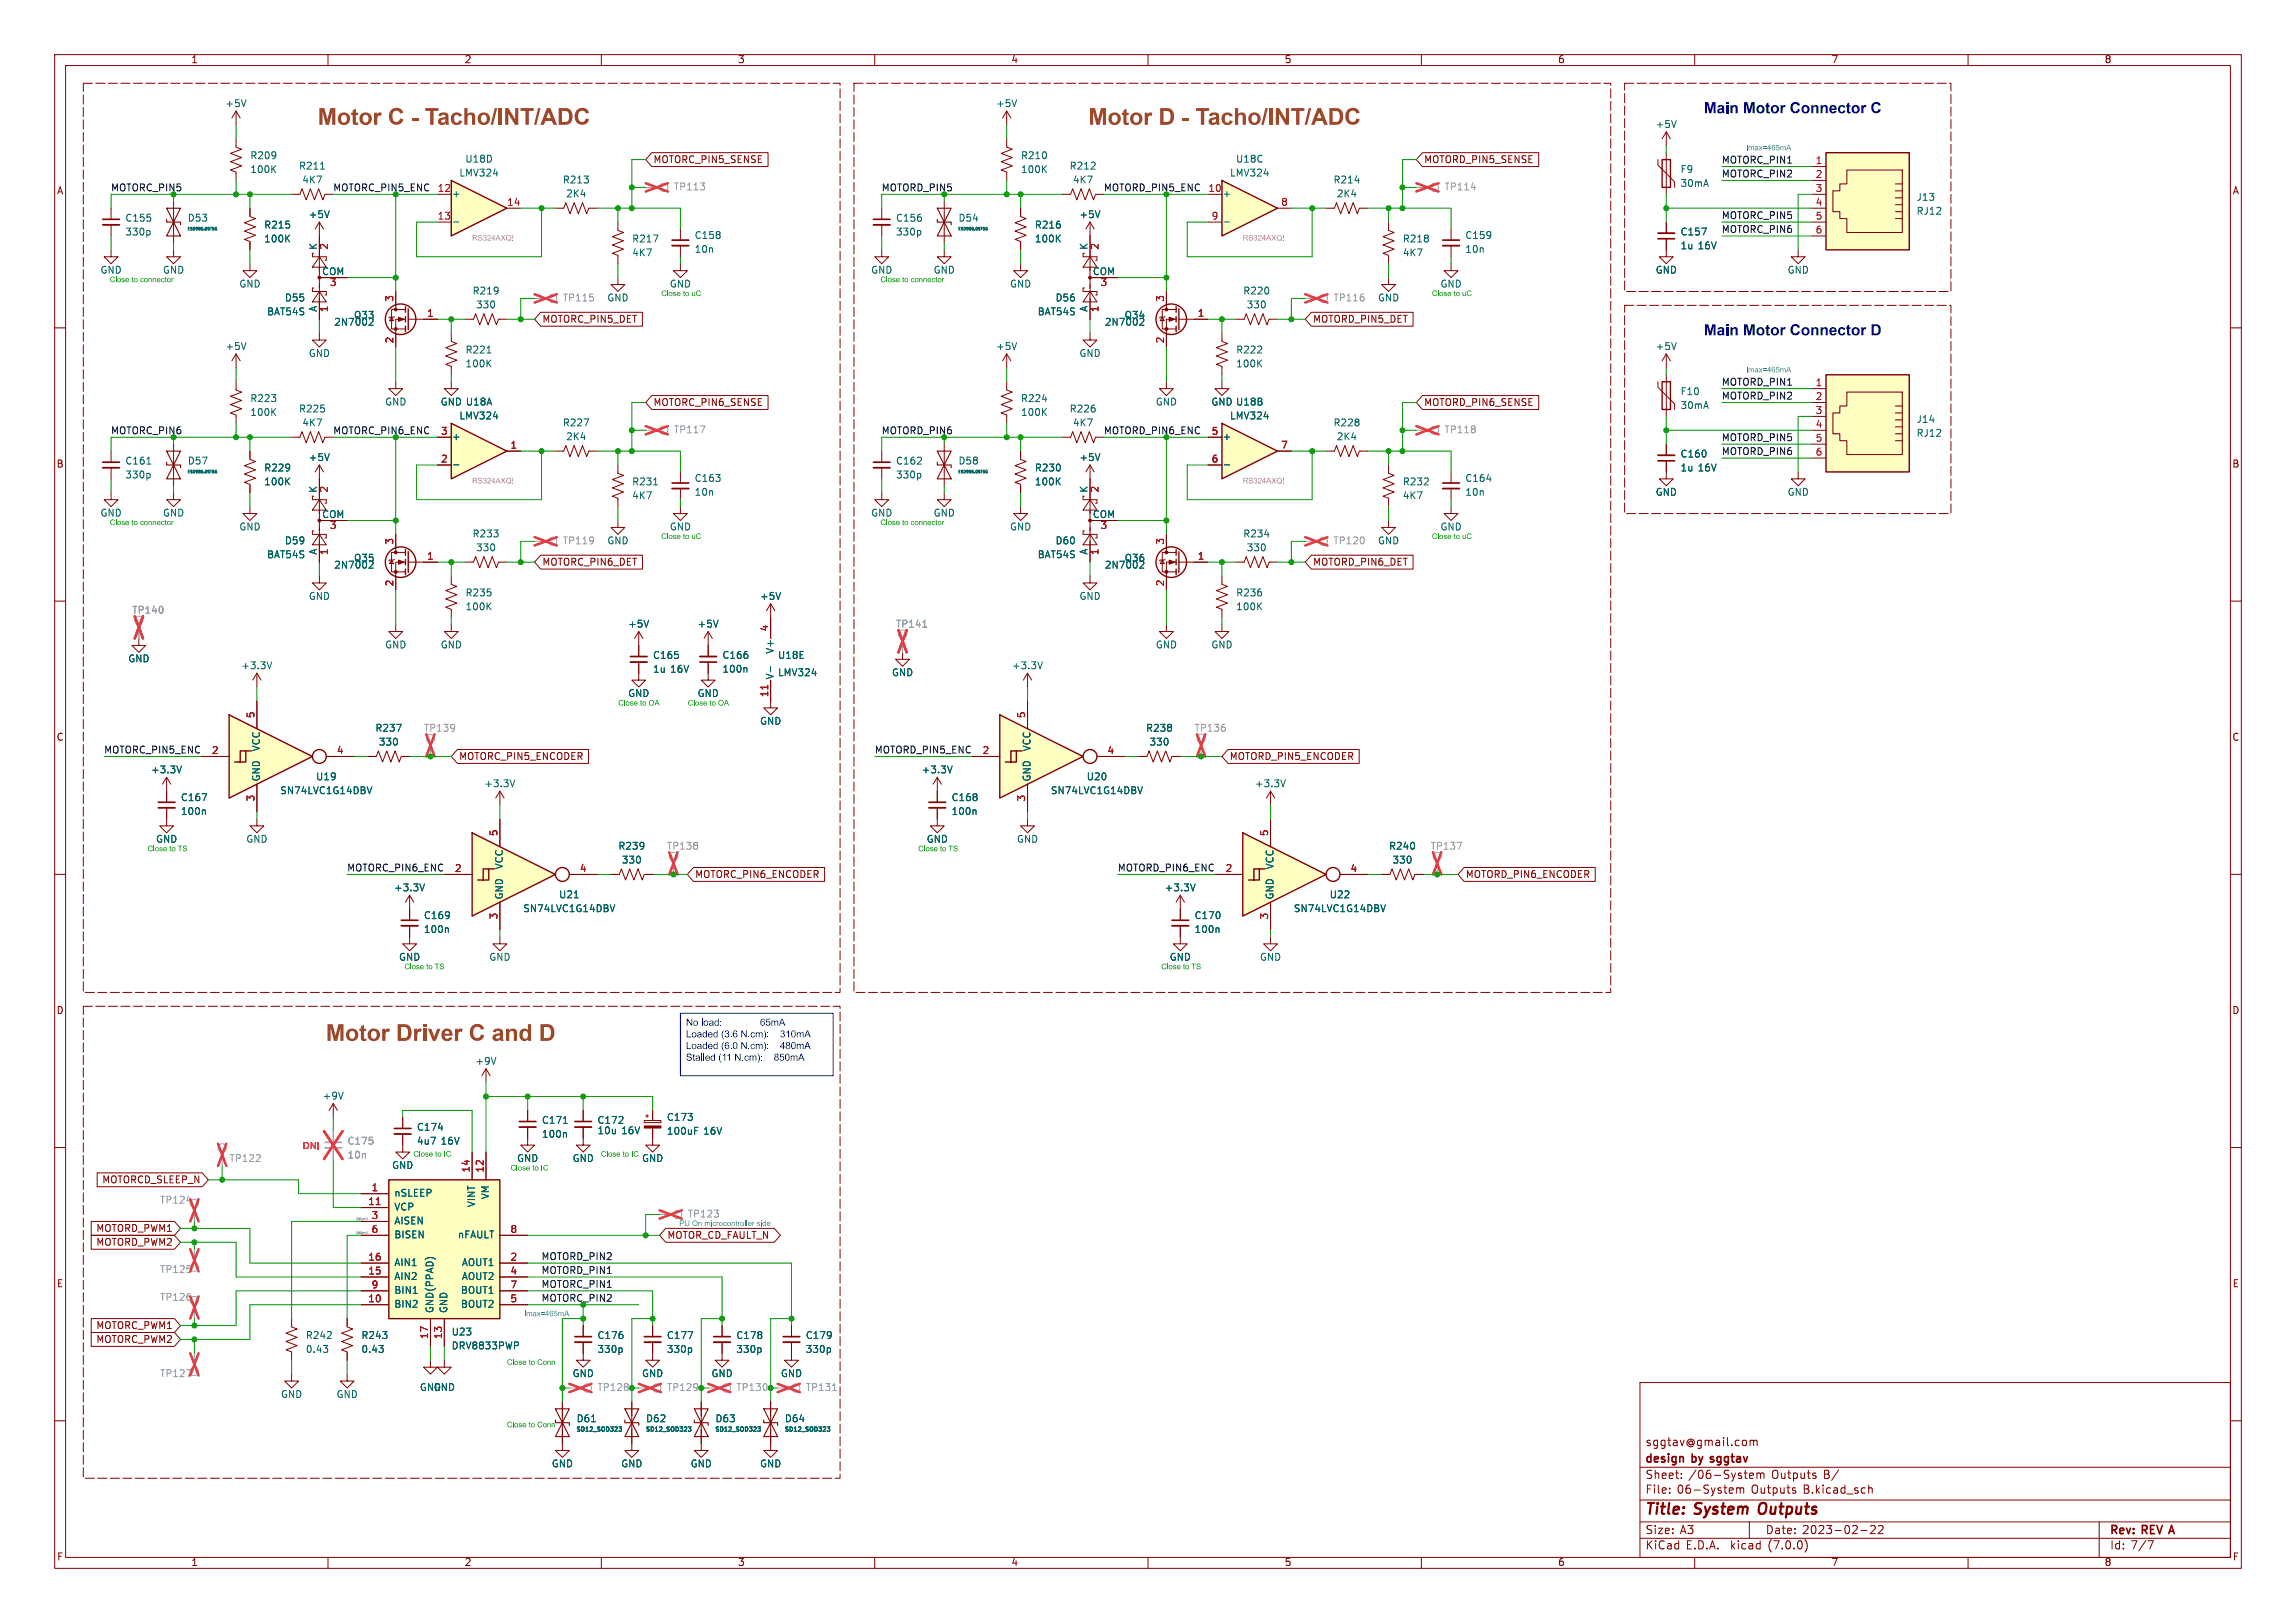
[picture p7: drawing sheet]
<svg xmlns="http://www.w3.org/2000/svg" width="420mm" height="297mm" viewBox="0 0 420 297" stroke-linecap="round" stroke-linejoin="round" font-family="sans-serif">
<defs><g id="words">
<g font-size="4.2" fill="#9c4921">
<text x="58.1" y="23.3">Motor C - Tacho/INT/ADC</text>
<text x="199.1" y="23.3">Motor D - Tacho/INT/ADC</text>
<text x="59.6" y="191">Motor Driver C and D</text>
</g>
<g font-size="2.8" fill="#000084">
<text x="311.7" y="21.1">Main Motor Connector C</text>
<text x="311.7" y="61.7">Main Motor Connector D</text>
</g>
<g font-size="2.8" fill="#840000">
<text x="301" y="277.8">Title:</text>
<text x="310.1" y="277.8">System</text>
<text x="322.4" y="277.8">Outputs</text>
</g>
<g font-size="2.1" fill="#840000">
<text x="301" y="268.1">design</text>
<text x="301" y="264.9">sggtav@gmail.com</text>
<text x="309.6" y="268.1">by sggtav</text>
<text x="301" y="273.6">File:</text>
<text x="301" y="270.9">Sheet:</text>
<text x="306.8" y="273.6">06-System</text>
<text x="308.9" y="270.9">/06-System</text>
<text x="320.4" y="273.6">Outputs</text>
<text x="324.1" y="270.9">Outputs</text>
<text x="329.9" y="273.6">B.kicad_sch</text>
<text x="333.6" y="270.9">B/</text>
<text x="301" y="281">Size:</text>
<text x="307.3" y="281">A3</text>
<text x="323" y="281">Date:</text>
<text x="329.7" y="281">2023-02-22</text>
<text x="386" y="281.2">Rev:</text>
<text x="392" y="281.2">REV A</text>
<text x="301" y="283.8">KiCad</text>
<text x="308.4" y="283.8">E.D.A.</text>
<text x="316.6" y="283.8">kicad</text>
<text x="323.6" y="283.8">(7.0.0)</text>
<text x="386" y="283.8">Id: 7/7</text>
</g>
<g font-size="1.8" fill="#840000">
<text x="35" y="11.8">1</text>
<text x="85" y="11.8">2</text>
<text x="135" y="11.8">3</text>
<text x="185" y="11.8">4</text>
<text x="235" y="11.8">5</text>
<text x="285" y="11.8">6</text>
<text x="335" y="11.8">7</text>
<text x="385" y="11.8">8</text>
<text x="10.4" y="35.8">A</text>
<text x="119.5" y="30.1">MOTORC_PIN5_SENSE</text>
<text x="260.5" y="30.1">MOTORD_PIN5_SENSE</text>
<text x="408.4" y="35.8">A</text>
<text x="99.2" y="59.3">MOTORC_PIN5_DET</text>
<text x="240.2" y="59.3">MOTORD_PIN5_DET</text>
<text x="119.5" y="74.6">MOTORC_PIN6_SENSE</text>
<text x="260.5" y="74.6">MOTORD_PIN6_SENSE</text>
<text x="10.3" y="85.8">B</text>
<text x="408.3" y="85.8">B</text>
<text x="99.2" y="103.8">MOTORC_PIN6_DET</text>
<text x="240.2" y="103.8">MOTORD_PIN6_DET</text>
<text x="10.3" y="135.8">C</text>
<text x="408.3" y="135.8">C</text>
<text x="84" y="139.3">MOTORC_PIN5_ENCODER</text>
<text x="224.9" y="139.3">MOTORD_PIN5_ENCODER</text>
<text x="127.2" y="160.9">MOTORC_PIN6_ENCODER</text>
<text x="268.1" y="160.9">MOTORD_PIN6_ENCODER</text>
<text x="10.3" y="185.8">D</text>
<text x="408.3" y="185.8">D</text>
<text x="18.6" y="216.8">MOTORCD_SLEEP_N</text>
<text x="17.5" y="225.7">MOTORD_PWM1</text>
<text x="122.1" y="227">MOTOR_CD_FAULT_N</text>
<text x="17.5" y="228.2">MOTORD_PWM2</text>
<text x="10.4" y="235.8">E</text>
<text x="408.3" y="235.8">E</text>
<text x="17.5" y="243.5">MOTORC_PWM1</text>
<text x="17.5" y="246">MOTORC_PWM2</text>
<text x="10.4" y="285.8">F</text>
<text x="35" y="286.8">1</text>
<text x="85" y="286.8">2</text>
<text x="135" y="286.8">3</text>
<text x="185" y="286.8">4</text>
<text x="235" y="286.8">5</text>
<text x="285" y="286.8">6</text>
<text x="335" y="286.8">7</text>
<text x="385" y="286.8">8</text>
<text x="408.4" y="285.8">F</text>
</g>
<g font-size="1.8" fill="#006464">
<text x="41.2" y="19.9">+5V</text>
<text x="182.2" y="19.9">+5V</text>
<text x="302.8" y="23.7">+5V</text>
<text x="45.7" y="29.4">R209</text>
<text x="186.7" y="29.4">R210</text>
<text x="45.7" y="31.9">100K</text>
<text x="54.6" y="31.3">R211</text>
<text x="55.2" y="33.8">4K7</text>
<text x="84" y="32.6">LMV324</text>
<text x="85.1" y="30">U18D</text>
<text x="102.9" y="33.8">R213</text>
<text x="186.7" y="31.9">100K</text>
<text x="195.6" y="31.3">R212</text>
<text x="196.2" y="33.8">4K7</text>
<text x="224.9" y="32.6">LMV324</text>
<text x="226" y="30">U18C</text>
<text x="243.9" y="33.8">R214</text>
<text x="307.3" y="31.9">F9</text>
<text x="307.3" y="34.5">30mA</text>
<text x="22.9" y="40.8">C155</text>
<text x="34.3" y="40.8">D53</text>
<text x="56.4" y="40.2">+5V</text>
<text x="82.7" y="36.4">+</text>
<text x="103.5" y="36.4">2K4</text>
<text x="163.8" y="40.8">C156</text>
<text x="175.3" y="40.8">D54</text>
<text x="197.4" y="40.2">+5V</text>
<text x="223.6" y="36.4">+</text>
<text x="244.5" y="36.4">2K4</text>
<text x="350.5" y="37">J13</text>
<text x="350.5" y="39.6">RJ12</text>
<text x="22.9" y="43.4">330p</text>
<text x="48.3" y="42.1">R215</text>
<text x="48.3" y="44.6">100K</text>
<text x="58.2" y="45.8" transform="rotate(-90 58.2 45.8)">K</text>
<text x="115.6" y="44.6">R217</text>
<text x="115.6" y="47.2">4K7</text>
<text x="127" y="44">C158</text>
<text x="127" y="46.5">10n</text>
<text x="163.8" y="43.4">330p</text>
<text x="189.2" y="42.1">R216</text>
<text x="189.2" y="44.6">100K</text>
<text x="199.1" y="45.8" transform="rotate(-90 199.1 45.8)">K</text>
<text x="256.5" y="44.6">R218</text>
<text x="256.5" y="47.2">4K7</text>
<text x="268" y="44">C159</text>
<text x="268" y="46.5">10n</text>
<text x="307.3" y="43.4">C157</text>
<text x="307.3" y="45.9">1u</text>
<text x="310.6" y="45.9">16V</text>
<text x="18.3" y="50.4">GND</text>
<text x="29.8" y="50.4">GND</text>
<text x="43.7" y="52.9">GND</text>
<text x="58.9" y="50.5">COM</text>
<text x="122.5" y="52.9">GND</text>
<text x="159.3" y="50.4">GND</text>
<text x="170.7" y="50.4">GND</text>
<text x="184.7" y="52.9">GND</text>
<text x="199.8" y="50.5">COM</text>
<text x="263.4" y="52.9">GND</text>
<text x="302.8" y="50.4">GND</text>
<text x="326.9" y="50.4">GND</text>
<text x="48.8" y="58">BAT54S</text>
<text x="52.1" y="55.4">D55</text>
<text x="58.2" y="57.1" transform="rotate(-90 58.2 57.1)">A</text>
<text x="61.1" y="59.9">2N7002</text>
<text x="64.7" y="58.6">Q33</text>
<text x="86.4" y="54.2">R219</text>
<text x="87" y="56.7">330</text>
<text x="111" y="55.4">GND</text>
<text x="189.8" y="58">BAT54S</text>
<text x="193" y="55.4">D56</text>
<text x="199.1" y="57.1" transform="rotate(-90 199.1 57.1)">A</text>
<text x="202" y="59.9">2N7002</text>
<text x="205.7" y="58.6">Q34</text>
<text x="227.4" y="54.2">R220</text>
<text x="228" y="56.7">330</text>
<text x="252" y="55.4">GND</text>
<text x="41.2" y="64.3">+5V</text>
<text x="56.4" y="65.6">GND</text>
<text x="85.1" y="65">R221</text>
<text x="182.2" y="64.3">+5V</text>
<text x="197.4" y="65.6">GND</text>
<text x="226.1" y="65">R222</text>
<text x="302.8" y="64.3">+5V</text>
<text x="85.1" y="67.5">100K</text>
<text x="226.1" y="67.5">100K</text>
<text x="45.7" y="73.9">R223</text>
<text x="45.7" y="76.4">100K</text>
<text x="54.6" y="75.8">R225</text>
<text x="70.4" y="74.5">GND</text>
<text x="80.6" y="74.5">GND U18A</text>
<text x="84" y="77">LMV324</text>
<text x="186.7" y="73.9">R224</text>
<text x="186.7" y="76.4">100K</text>
<text x="195.6" y="75.8">R226</text>
<text x="211.4" y="74.5">GND</text>
<text x="221.5" y="74.5">GND U18B</text>
<text x="224.9" y="77">LMV324</text>
<text x="307.3" y="72.6">F10</text>
<text x="307.3" y="75.1">30mA</text>
<text x="350.5" y="77.7">J14</text>
<text x="55.2" y="78.3">4K7</text>
<text x="82.7" y="80.8">+</text>
<text x="102.9" y="78.3">R227</text>
<text x="103.5" y="80.8">2K4</text>
<text x="196.2" y="78.3">4K7</text>
<text x="223.6" y="80.8">+</text>
<text x="243.9" y="78.3">R228</text>
<text x="244.5" y="80.8">2K4</text>
<text x="350.5" y="80.2">RJ12</text>
<text x="22.9" y="85.3">C161</text>
<text x="22.9" y="87.8">330p</text>
<text x="34.3" y="85.3">D57</text>
<text x="48.3" y="86.6">R229</text>
<text x="48.3" y="89.1">100K</text>
<text x="56.4" y="84.6">+5V</text>
<text x="115.6" y="89.1">R231</text>
<text x="127" y="88.5">C163</text>
<text x="163.8" y="85.3">C162</text>
<text x="163.8" y="87.8">330p</text>
<text x="175.3" y="85.3">D58</text>
<text x="189.2" y="86.6">R230</text>
<text x="189.2" y="89.1">100K</text>
<text x="197.4" y="84.6">+5V</text>
<text x="256.5" y="89.1">R232</text>
<text x="268" y="88.5">C164</text>
<text x="307.3" y="84">C160</text>
<text x="307.3" y="86.5">1u</text>
<text x="310.6" y="86.5">16V</text>
<text x="18.3" y="94.8">GND</text>
<text x="29.8" y="94.8">GND</text>
<text x="58.2" y="90.2" transform="rotate(-90 58.2 90.2)">K</text>
<text x="58.9" y="95">COM</text>
<text x="115.6" y="91.6">4K7</text>
<text x="127" y="91">10n</text>
<text x="159.3" y="94.8">GND</text>
<text x="170.7" y="94.8">GND</text>
<text x="199.1" y="90.2" transform="rotate(-90 199.1 90.2)">K</text>
<text x="199.8" y="95">COM</text>
<text x="256.5" y="91.6">4K7</text>
<text x="268" y="91">10n</text>
<text x="302.8" y="91">GND</text>
<text x="326.9" y="91">GND</text>
<text x="43.7" y="97.3">GND</text>
<text x="52.1" y="99.9">D59</text>
<text x="58.2" y="101.6" transform="rotate(-90 58.2 101.6)">A</text>
<text x="86.4" y="98.6">R233</text>
<text x="87" y="101.2">330</text>
<text x="111" y="99.9">GND</text>
<text x="122.5" y="97.3">GND</text>
<text x="184.7" y="97.3">GND</text>
<text x="193" y="99.9">D60</text>
<text x="199.1" y="101.6" transform="rotate(-90 199.1 101.6)">A</text>
<text x="227.4" y="98.6">R234</text>
<text x="228" y="101.2">330</text>
<text x="252" y="99.9">GND</text>
<text x="263.4" y="97.3">GND</text>
<text x="48.8" y="102.4">BAT54S</text>
<text x="61.1" y="104.3">2N7002</text>
<text x="64.7" y="103.1">Q35</text>
<text x="189.8" y="102.4">BAT54S</text>
<text x="202" y="104.3">2N7002</text>
<text x="205.7" y="103.1">Q36</text>
<text x="56.4" y="110">GND</text>
<text x="85.1" y="109.4">R235</text>
<text x="85.1" y="112">100K</text>
<text x="139" y="110">+5V</text>
<text x="197.4" y="110">GND</text>
<text x="226.1" y="109.4">R236</text>
<text x="226.1" y="112">100K</text>
<text x="70.4" y="118.9">GND</text>
<text x="80.6" y="118.9">GND</text>
<text x="114.8" y="115.1">+5V</text>
<text x="127.5" y="115.1">+5V</text>
<text x="141.8" y="119.8" transform="rotate(-90 141.8 119.8)">V+</text>
<text x="211.4" y="118.9">GND</text>
<text x="221.5" y="118.9">GND</text>
<text x="23.4" y="121.5">GND</text>
<text x="44.1" y="122.7">+3.3V</text>
<text x="119.4" y="120.8">C165</text>
<text x="119.4" y="123.4">1u</text>
<text x="122.6" y="123.4">16V</text>
<text x="132.1" y="120.8">C166</text>
<text x="132.1" y="123.4">100n</text>
<text x="141.8" y="124.3" transform="rotate(-90 141.8 124.3)">V-</text>
<text x="142.2" y="120.8">U18E</text>
<text x="142.2" y="124">LMV324</text>
<text x="163.1" y="124">GND</text>
<text x="185.1" y="122.7">+3.3V</text>
<text x="114.8" y="127.8">GND</text>
<text x="127.5" y="127.8">GND</text>
<text x="47.8" y="137.6" transform="rotate(-90 47.8 137.6)">VCC</text>
<text x="68.6" y="134.2">R237</text>
<text x="69.2" y="136.7">330</text>
<text x="139" y="132.9">GND</text>
<text x="188.8" y="137.6" transform="rotate(-90 188.8 137.6)">VCC</text>
<text x="209.6" y="134.2">R238</text>
<text x="210.2" y="136.7">330</text>
<text x="27.6" y="141.8">+3.3V</text>
<text x="47.8" y="143" transform="rotate(-90 47.8 143)">GND</text>
<text x="57.8" y="143.1">U19</text>
<text x="168.5" y="141.8">+3.3V</text>
<text x="188.8" y="143" transform="rotate(-90 188.8 143)">GND</text>
<text x="198.7" y="143.1">U20</text>
<text x="33" y="146.9">C167</text>
<text x="33" y="149.4">100n</text>
<text x="51.2" y="145.6">SN74LVC1G14DBV</text>
<text x="88.5" y="144.3">+3.3V</text>
<text x="174" y="146.9">C168</text>
<text x="174" y="149.4">100n</text>
<text x="192.2" y="145.6">SN74LVC1G14DBV</text>
<text x="229.5" y="144.3">+3.3V</text>
<text x="28.5" y="154.5">GND</text>
<text x="45" y="154.5">GND</text>
<text x="113.1" y="155.8">R239</text>
<text x="169.5" y="154.5">GND</text>
<text x="186" y="154.5">GND</text>
<text x="254" y="155.8">R240</text>
<text x="92.3" y="159.2" transform="rotate(-90 92.3 159.2)">VCC</text>
<text x="113.7" y="158.3">330</text>
<text x="233.2" y="159.2" transform="rotate(-90 233.2 159.2)">VCC</text>
<text x="254.7" y="158.3">330</text>
<text x="72" y="163.4">+3.3V</text>
<text x="92.3" y="164.6" transform="rotate(-90 92.3 164.6)">GND</text>
<text x="95.6" y="167.2">SN74LVC1G14DBV</text>
<text x="102.2" y="164.7">U21</text>
<text x="213" y="163.4">+3.3V</text>
<text x="233.2" y="164.6" transform="rotate(-90 233.2 164.6)">GND</text>
<text x="236.6" y="167.2">SN74LVC1G14DBV</text>
<text x="243.2" y="164.7">U22</text>
<text x="77.5" y="168.5">C169</text>
<text x="77.5" y="171">100n</text>
<text x="218.4" y="168.5">C170</text>
<text x="218.4" y="171">100n</text>
<text x="72.9" y="176.1">GND</text>
<text x="89.4" y="176.1">GND</text>
<text x="213.9" y="176.1">GND</text>
<text x="230.4" y="176.1">GND</text>
<text x="86.9" y="195.1">+9V</text>
<text x="59" y="201.5">+9V</text>
<text x="76.2" y="207.2">C174</text>
<text x="76.2" y="209.7">4u7</text>
<text x="80.7" y="209.7">16V</text>
<text x="99.1" y="205.9">C171</text>
<text x="99.1" y="208.5">100n</text>
<text x="109.2" y="205.9">C172</text>
<text x="109.2" y="207.8">10u</text>
<text x="113.7" y="207.8">16V</text>
<text x="121.9" y="205.4">C173</text>
<text x="121.9" y="207.9">100uF</text>
<text x="128.7" y="207.9">16V</text>
<text x="71.7" y="214.2">GND</text>
<text x="94.5" y="212.9">GND</text>
<text x="104.7" y="212.9">GND</text>
<text x="117.4" y="212.9">GND</text>
<text x="72.1" y="219.3">nSLEEP</text>
<text x="72.1" y="221.8">VCP</text>
<text x="87.2" y="221" transform="rotate(-90 87.2 221)">VINT</text>
<text x="89.7" y="219.6" transform="rotate(-90 89.7 219.6)">VM</text>
<text x="72.1" y="224.3">AISEN</text>
<text x="72.1" y="226.9">BISEN</text>
<text x="83.6" y="226.9">nFAULT</text>
<text x="72.1" y="232">AIN1</text>
<text x="84.4" y="232">AOUT1</text>
<text x="72.1" y="239.6">BIN2</text>
<text x="72.1" y="234.5">AIN2</text>
<text x="72.1" y="237">BIN1</text>
<text x="84.2" y="239.6">BOUT2</text>
<text x="84.2" y="237">BOUT1</text>
<text x="84.4" y="234.5">AOUT2</text>
<text x="55.9" y="245.3">R242</text>
<text x="66" y="245.3">R243</text>
<text x="79.6" y="240.3" transform="rotate(-90 79.6 240.3)">GND(PPAD)</text>
<text x="82.1" y="240.3" transform="rotate(-90 82.1 240.3)">GND</text>
<text x="82.6" y="244.7">U23</text>
<text x="109.2" y="245.3">C176</text>
<text x="121.9" y="245.3">C177</text>
<text x="134.6" y="245.3">C178</text>
<text x="147.3" y="245.3">C179</text>
<text x="55.9" y="247.8">0.43</text>
<text x="66" y="247.8">0.43</text>
<text x="82.6" y="247.2">DRV8833PWP</text>
<text x="109.2" y="247.8">330p</text>
<text x="121.9" y="247.8">330p</text>
<text x="134.6" y="247.8">330p</text>
<text x="147.3" y="247.8">330p</text>
<text x="51.3" y="256.1">GND</text>
<text x="61.5" y="256.1">GND</text>
<text x="76.7" y="254.8">GND</text>
<text x="79.3" y="254.8">GND</text>
<text x="104.7" y="252.3">GND</text>
<text x="117.4" y="252.3">GND</text>
<text x="130.1" y="252.3">GND</text>
<text x="142.8" y="252.3">GND</text>
<text x="105.4" y="260.5">D61</text>
<text x="118.1" y="260.5">D62</text>
<text x="130.8" y="260.5">D63</text>
<text x="143.5" y="260.5">D64</text>
<text x="100.9" y="268.8">GND</text>
<text x="113.6" y="268.8">GND</text>
<text x="126.3" y="268.8">GND</text>
<text x="139" y="268.8">GND</text>
</g>
<g font-size="1.8" fill="#009600">
<text x="20.3" y="35.2">MOTORC_PIN5</text>
<text x="61" y="35.2">MOTORC_PIN5_ENC</text>
<text x="161.3" y="35.2">MOTORD_PIN5</text>
<text x="201.9" y="35.2">MOTORD_PIN5_ENC</text>
<text x="20.3" y="79.7">MOTORC_PIN6</text>
<text x="61" y="79.7">MOTORC_PIN6_ENC</text>
<text x="161.3" y="79.7">MOTORD_PIN6</text>
<text x="201.9" y="79.7">MOTORD_PIN6_ENC</text>
<text x="99.1" y="238.4">MOTORC_PIN2</text>
</g>
<g font-size="1.8" fill="#a90000">
<text x="80" y="35.3">12</text>
<text x="221" y="35.3">10</text>
<text x="332.1" y="30.2">1</text>
<text x="332.1" y="32.8">2</text>
<text x="332.1" y="35.3">3</text>
<text x="80" y="40.4">13</text>
<text x="92.7" y="37.8">14</text>
<text x="221.6" y="40.4">9</text>
<text x="234.3" y="37.8">8</text>
<text x="332.1" y="37.8">4</text>
<text x="332.1" y="40.4">5</text>
<text x="60.3" y="45.8" transform="rotate(-90 60.3 45.8)">2</text>
<text x="201.3" y="45.8" transform="rotate(-90 201.3 45.8)">2</text>
<text x="332.1" y="42.9">6</text>
<text x="60.3" y="52.7">3</text>
<text x="201.3" y="52.7">3</text>
<text x="60.3" y="57.2" transform="rotate(-90 60.3 57.2)">1</text>
<text x="72.1" y="55.3" transform="rotate(-90 72.1 55.3)">3</text>
<text x="78.1" y="58.2">1</text>
<text x="201.3" y="57.2" transform="rotate(-90 201.3 57.2)">1</text>
<text x="213.1" y="55.3" transform="rotate(-90 213.1 55.3)">3</text>
<text x="219" y="58.2">1</text>
<text x="72.1" y="62.9" transform="rotate(-90 72.1 62.9)">2</text>
<text x="213.1" y="62.9" transform="rotate(-90 213.1 62.9)">2</text>
<text x="332.1" y="70.9">1</text>
<text x="332.1" y="73.4">2</text>
<text x="332.1" y="75.9">3</text>
<text x="80.6" y="79.8">3</text>
<text x="93.3" y="82.3">1</text>
<text x="221.6" y="79.8">5</text>
<text x="234.3" y="82.3">7</text>
<text x="332.1" y="78.5">4</text>
<text x="332.1" y="81">5</text>
<text x="332.1" y="83.6">6</text>
<text x="80.6" y="84.8">2</text>
<text x="221.6" y="84.8">6</text>
<text x="60.3" y="90.2" transform="rotate(-90 60.3 90.2)">2</text>
<text x="201.3" y="90.2" transform="rotate(-90 201.3 90.2)">2</text>
<text x="60.3" y="97.2">3</text>
<text x="60.3" y="101.6" transform="rotate(-90 60.3 101.6)">1</text>
<text x="72.1" y="99.7" transform="rotate(-90 72.1 99.7)">3</text>
<text x="201.3" y="97.2">3</text>
<text x="201.3" y="101.6" transform="rotate(-90 201.3 101.6)">1</text>
<text x="213.1" y="99.7" transform="rotate(-90 213.1 99.7)">3</text>
<text x="72.1" y="107.3" transform="rotate(-90 72.1 107.3)">2</text>
<text x="78.1" y="102.6">1</text>
<text x="213.1" y="107.3" transform="rotate(-90 213.1 107.3)">2</text>
<text x="219" y="102.6">1</text>
<text x="140.7" y="115.6" transform="rotate(-90 140.7 115.6)">4</text>
<text x="46.7" y="131.5" transform="rotate(-90 46.7 131.5)">5</text>
<text x="140.7" y="127.6" transform="rotate(-90 140.7 127.6)">11</text>
<text x="187.7" y="131.5" transform="rotate(-90 187.7 131.5)">5</text>
<text x="38.7" y="138.2">2</text>
<text x="61.6" y="138.2">4</text>
<text x="179.7" y="138.2">2</text>
<text x="202.5" y="138.2">4</text>
<text x="46.7" y="146.7" transform="rotate(-90 46.7 146.7)">3</text>
<text x="187.7" y="146.7" transform="rotate(-90 187.7 146.7)">3</text>
<text x="91.2" y="153.1" transform="rotate(-90 91.2 153.1)">5</text>
<text x="232.2" y="153.1" transform="rotate(-90 232.2 153.1)">5</text>
<text x="83.2" y="159.8">2</text>
<text x="106" y="159.8">4</text>
<text x="224.1" y="159.8">2</text>
<text x="247" y="159.8">4</text>
<text x="91.2" y="168.3" transform="rotate(-90 91.2 168.3)">3</text>
<text x="232.2" y="168.3" transform="rotate(-90 232.2 168.3)">3</text>
<text x="86.1" y="214.6" transform="rotate(-90 86.1 214.6)">14</text>
<text x="88.6" y="214.6" transform="rotate(-90 88.6 214.6)">12</text>
<text x="67.3" y="220.7">11</text>
<text x="67.9" y="218.2">1</text>
<text x="67.9" y="223.3">3</text>
<text x="67.9" y="225.8">6</text>
<text x="93.3" y="225.8">8</text>
<text x="67.3" y="233.4">15</text>
<text x="67.3" y="230.9">16</text>
<text x="93.3" y="230.9">2</text>
<text x="93.3" y="233.4">4</text>
<text x="67.3" y="238.5">10</text>
<text x="67.9" y="236">9</text>
<text x="93.3" y="238.5">5</text>
<text x="93.3" y="236">7</text>
<text x="78.5" y="245.1" transform="rotate(-90 78.5 245.1)">17</text>
<text x="81" y="245.1" transform="rotate(-90 81 245.1)">13</text>
</g>
<g font-size="1.8" fill="#989898">
<text x="123.2" y="35.1">TP113</text>
<text x="264.2" y="35.1">TP114</text>
<text x="102.9" y="55.4">TP115</text>
<text x="243.8" y="55.4">TP116</text>
<text x="123.2" y="79.6">TP117</text>
<text x="264.2" y="79.6">TP118</text>
<text x="102.9" y="99.9">TP119</text>
<text x="243.8" y="99.9">TP120</text>
<text x="24.1" y="112.6">TP140</text>
<text x="163.8" y="115.1">TP141</text>
<text x="77.5" y="134.2">TP139</text>
<text x="218.4" y="134.2">TP136</text>
<text x="121.9" y="155.8">TP138</text>
<text x="261.6" y="155.8">TP137</text>
<text x="63.5" y="209.7">C175</text>
<text x="41.9" y="212.9">TP122</text>
<text x="63.5" y="212.3">10n</text>
<text x="29.2" y="220.5">TP124</text>
<text x="29.2" y="233.2">TP125</text>
<text x="29.2" y="238.3">TP126</text>
<text x="29.2" y="252.3">TP127</text>
<text x="109.2" y="254.8">TP128</text>
<text x="121.9" y="254.8">TP129</text>
<text x="134.6" y="254.8">TP130</text>
<text x="147.3" y="254.8">TP131</text>
</g>
<g font-size="1.8" fill="#0f0f0f">
<text x="315" y="30.1">MOTORC_PIN1</text>
<text x="315" y="32.7">MOTORC_PIN2</text>
<text x="315" y="40.3">MOTORC_PIN5</text>
<text x="315" y="42.8">MOTORC_PIN6</text>
<text x="315" y="70.8">MOTORD_PIN1</text>
<text x="315" y="73.3">MOTORD_PIN2</text>
<text x="315" y="80.9">MOTORD_PIN5</text>
<text x="315" y="83.5">MOTORD_PIN6</text>
<text x="19" y="138.1">MOTORC_PIN5_ENC</text>
<text x="160" y="138.1">MOTORD_PIN5_ENC</text>
<text x="63.5" y="159.7">MOTORC_PIN6_ENC</text>
<text x="204.5" y="159.7">MOTORD_PIN6_ENC</text>
<text x="99.1" y="230.8">MOTORD_PIN2</text>
<text x="99.1" y="233.3">MOTORD_PIN1</text>
<text x="99.1" y="235.9">MOTORC_PIN1</text>
</g>
<text font-size="1.8" fill="#0000c2" x="125.5" y="188.5">No load:</text>
<text font-size="1.8" fill="#ff0017" x="55.4" y="210.5">DNI</text>
<text font-size="1.8" fill="#0079ff" x="125.7" y="223.1">TP123</text>
<g font-size="1.4" fill="#0079ff">
<text x="319.4" y="27.7">Imax=465mA</text>
<text x="319.4" y="68.3">Imax=465mA</text>
<text x="124.2" y="224.5">PU On microcontroller side</text>
<text x="95.9" y="241">Imax=465mA</text>
</g>
<g font-size="1.4" fill="#a500ff">
<text x="86.4" y="44.2">RS324AXQ!</text>
<text x="227.3" y="44.2">RS324AXQ!</text>
<text x="86.4" y="88.6">RS324AXQ!</text>
<text x="227.3" y="88.6">RS324AXQ!</text>
</g>
<g font-size="1.4" fill="#008400">
<text x="20.1" y="51.8">Close to connector</text>
<text x="161.1" y="51.8">Close to connector</text>
<text x="121" y="54.3">Close to uC</text>
<text x="261.9" y="54.3">Close to uC</text>
<text x="20.1" y="96.3">Close to connector</text>
<text x="121" y="98.8">Close to uC</text>
<text x="161.1" y="96.3">Close to connector</text>
<text x="261.9" y="98.8">Close to uC</text>
<text x="113.1" y="129.3">Close to OA</text>
<text x="125.8" y="129.3">Close to OA</text>
<text x="27" y="155.9">Close to TS</text>
<text x="168" y="155.9">Close to TS</text>
<text x="74" y="177.5">Close to TS</text>
<text x="212.4" y="177.5">Close to TS</text>
<text x="75.6" y="211.8">Close to IC</text>
<text x="93.4" y="214.4">Close to IC</text>
<text x="109.9" y="211.8">Close to IC</text>
<text x="92.7" y="249.9">Close to Conn</text>
<text x="92.7" y="261.4">Close to Conn</text>
</g>
<g font-size="1.1" fill="#006464">
<text x="105.3" y="262.2">SD12_SOD323</text>
<text x="118" y="262.2">SD12_SOD323</text>
<text x="130.7" y="262.2">SD12_SOD323</text>
<text x="143.4" y="262.2">SD12_SOD323</text>
</g>
<g font-size=".7" fill="#006464">
<text x="34.2" y="42.3">ESD9B5.0ST5G</text>
<text x="175.1" y="42.3">ESD9B5.0ST5G</text>
<text x="34.2" y="86.8">ESD9B5.0ST5G</text>
<text x="175.1" y="86.8">ESD9B5.0ST5G</text>
</g>
<g font-size=".7" fill="#0000c2">
<text x="65.1" y="225.9">200mV</text>
<text x="65.1" y="223.4">200mV</text>
</g>
</g></defs>
<g fill="none" stroke="#840000" stroke-width=".18">
<path d="M10 10h400v277h-400zM12 12h396v273h-396zM60 10v2M110 10v2M160 10v2M210 10v2M260 10v2M310 10v2M360 10v2M10 60h2M186.7 48.3v1.2h1.3l-1.3 1.3-1.3-1.3h1.3M408 60h2"/>
<path d="M10 110h2M116.8 118.1v2M129.5 115.6l-.7 1.2M129.5 115.6v2.5M129.5 115.6l.8 1.2M408 110h2M116.8 121.2v3.3h1.3l-1.3 1.2-1.2-1.2h1.2M129.5 123.2v1.3h1.3l-1.3 1.2-1.2-1.2h1.2M10 160h2M408 160h2M10 210h2M408 210h2"/>
<path d="M10 260h2M300 253h108v32h-108zM408 260h2M300 278.5h108M300 274.5h108M300 268.5h108M305.4 273.1v.2M305.4 272.3v.2M307.6 270.4v.2M307.6 269.6v.2M317.7 272.3v1M317.7 272.4l.4-.1 .2 .2"/>
<path d="M318.3 272.5l.2-.2h.4l.1 1M318.3 272.5v.8M319.3 263.6l.2 .2v.5l-.2 .2M320 278.5v3M320 270.3l.2 .3 .5-.1M320 269.8l.2-.2h.3l.2 .2v.1l-.7 .2M320.1 263.7l.5-.1 .2 .2M320.1 263.6v1M320.8 263.8v.8M320.8 263.8l.2-.2h.3l.1 1M321.4 269.7l.4-.1 .2 .2M321.4 269.6v1"/>
<path d="M322 269.8l.2-.2h.4l.1 1M322 269.8v.8M328.3 272.8l.2 .2-.2 .3M328.3 272.3h.1M332 270.1l.2 .2-.2 .3M332 269.6h.1M341.8 272.4l.2-.1h.4l.1 1M341.8 271.8v1.5M342.2 279.3l.5-.1 .3 .1v.3l-.9 1.1h.9M343.6 279.3l.6-.1 .2 .1 .1 .3-1 1.1h1M384 278.5v6.5M60 285v2"/>
<path d="M110 285v2M160 285v2M210 285v2M260 285v2M300 281.5h108M310 285v2M330.2 281.8a1.74 1.74 0 0 1 0 2.2M340.4 280.1h1.1M360 285v2M393.9 282l-.7 1.5"/>
</g>
<path d="M321.8 275.7l-.1 1.1" fill="none" stroke="#840000" stroke-width=".4"/>
<path d="M115.3 121.2h3.1" fill="none" stroke="#840000" stroke-width=".33"/>
<path d="M115.3 120.1h3.1" fill="none" stroke="#840000" stroke-width=".3"/>
<path d="M131.4 113.5l-.5 1.3" fill="none" stroke="#006464" stroke-width=".18"/>
<g fill="#ffffc2">
<path d="M89.4 159h1z"/>
<path d="M86.4 152.4l15.2 7.6-15.2 7.6z"/>
<path d="M88.4 159h1v2h-2h1z"/>
</g>
<g fill="none" stroke="#840000" stroke-width=".25">
<path d="M334 27.9h15.2v17.8h-15.2zM215.1 56.1v1.1M215.1 57.9v1M215.1 59.7v1M215.6 56.5v3.8M74.2 100.6v1M74.2 102.4v1M74.2 104.1v1.1M74.7 101v3.8M215.1 100.6v1M215.1 102.4v1M215.1 104.1v1.1"/>
<path d="M215.6 101v3.8M86.4 152.4l15.2 7.6-15.2 7.6zM89.4 159h1M87.4 161h2v-2h-1v2"/>
<circle cx="214.2" cy="58.4" r="2.79"/>
<circle cx="73.3" cy="102.9" r="2.79"/>
<circle cx="214.2" cy="102.9" r="2.79"/>
<circle cx="102.9" cy="160" r="1.27"/>
</g>
<g fill="none" stroke="#840000" stroke-width=".18">
<path d="M172.7 36.8v7.7M184.1 25.4v1.5l1.1 .4-2.1 .8 2.1 .7-2.1 .8 2.1 .8-2.1 .7 1 .4v1.5M186.7 38.1v1.5l1 .4-2 .8 2 .7-2 .8 2 .8-2 .7 1 .4v1.5M331.5 30.5h2.5M331.5 33h2.5M331.5 35.6h2.5M331.5 38.1h2.5M337.8 31.1h10.2v11.4h-10.2v-2.5h-1.3v-1.3h-1.2v-3.8h1.2v-1.2h1.3zM346.7 33.7h1.3M346.7 34.9h1.3M346.7 36.2h1.3M346.7 37.5h1.3"/>
<path d="M346.7 38.7h1.3M124.5 41.9v2M124.5 45v2M172.7 45.7v1.3h1.3l-1.3 1.3-1.3-1.3h1.3M212.6 58l.4 .7h-.8zM213.1 57.9l-.1 .1h-.8l-.1 .2M213.4 53.3v3.3M215.1 58.4h-1.7v5.1M215.1 56.6h-2.5v3.6h2.5M215.6 58.4h5.4M226.1 58.4h1.5l.4-1 .7 2 .8-2 .8 2 .7-2 .8 2 .4-1h1.5M304.8 45.7v1.3h1.3l-1.3 1.3-1.3-1.3h1.3"/>
<path d="M328.9 45.7v1.3h1.3l-1.3 1.3-1.2-1.3h1.2M331.5 40.6h2.5M331.5 43.2h2.5M346.7 40h1.3M184.1 69.9v1.5l1.1 .4-2.1 .7 2.1 .8-2.1 .7 2.1 .8-2.1 .8 1 .3v1.6M184.1 64.8v2.5M184.1 64.8l-.7 1.2M184.1 64.8l.8 1.2M199.4 61v1.2h1.3l-1.3 1.3-1.3-1.3h1.3M213.4 69.9v1.2h1.2l-1.2 1.3-1.3-1.3h1.3M223.5 69.9v1.2h1.3l-1.3 1.3-1.3-1.3h1.3M223.5 61v1.5l1 .4-2 .7 2 .8-2 .8 2 .7-2 .8 1 .4v1.5"/>
<path d="M45.7 92.7v1.3h1.3l-1.3 1.3-1.3-1.3h1.3M57.4 97.2h-.3v.6h2.6v.6h-.3M57.4 90.8h-.3v.6h2.6v.7h-.3M58.4 97.8l1.3 1.9h-2.6zM58.4 91.4l1.3 1.9h-2.6zM58.4 87.6v15.3M58.4 95.3h5.1M72.4 97.8v3.3M113 95.3v1.2h1.3l-1.3 1.3-1.2-1.3h1.2M124.5 92.7v1.3h1.2l-1.2 1.3-1.3-1.3h1.3M124.5 86.4v2M124.5 89.4v2"/>
<path d="M172.7 81.3v7.6M186.7 82.6v1.5l1 .4-2 .7 2 .8-2 .7 2 .8-2 .8 1 .3v1.6M213.4 97.8v3.3M242.6 82.6h1.5l.4-1.1 .7 2.1 .8-2.1 .8 2.1 .7-2.1 .8 2.1 .4-1h1.5M254 85.1v1.5l1 .4-2 .8 2 .7-2 .8 2 .7-2 .8 1 .4v1.5M254 95.3v1.2h1.3l-1.3 1.3-1.3-1.3h1.3M265.4 92.7v1.3h1.3l-1.3 1.3-1.2-1.3h1.2M265.4 86.4v2M265.4 89.4v2M328.9 86.4v1.2h1.3l-1.3 1.3-1.2-1.3h1.2M58.4 105.4v1.3h1.3l-1.3 1.3-1.3-1.3h1.3M71.6 102.5l.4 .6h-.8z"/>
<path d="M72.1 102.4l-.1 .1h-.8l-.1 .1M72.4 114.3v1.3h1.3l-1.3 1.2-1.3-1.2h1.3M74.2 102.9h-1.8v5.1M74.2 101.1h-2.6v3.5h2.6M74.7 102.9h5.3M82.5 105.4v1.5l1.1 .4-2.1 .8 2.1 .7-2.1 .8 2.1 .8-2.1 .7 1 .4v1.5M82.5 114.3v1.3h1.3l-1.3 1.2-1.2-1.2h1.2M85.1 102.9h1.5l.4-1 .8 2 .7-2 .8 2 .7-2 .8 2 .4-1h1.5M165.1 119.4v1.3h1.3l-1.3 1.2-1.3-1.2h1.3M212.6 102.5l.4 .6h-.8zM213.1 102.4l-.1 .1h-.8l-.1 .1M213.4 114.3v1.3h1.2l-1.2 1.2-1.3-1.2h1.3"/>
<path d="M215.1 102.9h-1.7v5.1M215.1 101.1h-2.5v3.5h2.5M215.6 102.9h5.4M223.5 114.3v1.3h1.3l-1.3 1.2-1.3-1.2h1.3M223.5 105.4v1.5l1 .4-2 .8 2 .7-2 .8 2 .8-2 .7 1 .4v1.5M226.1 102.9h1.5l.4-1 .7 2 .8-2 .8 2 .7-2 .8 2 .4-1h1.5M208.3 138.4h1.5l.4-1 .7 2 .8-2 .8 2 .7-2 .8 2 .4-1h1.5M30.5 147.8v3.3h1.2l-1.2 1.3-1.3-1.3h1.3M30.5 144.8v2M91.4 144.8v2.5M91.4 149.9v5M91.4 144.8l-.7 1.3"/>
<path d="M91.4 144.8l.8 1.3M171.4 149.9v1.2h1.3l-1.3 1.3-1.2-1.3h1.2M171.4 142.2l-.7 1.3M171.4 142.2v2.6M171.4 142.2l.8 1.3M188 149.9v1.2h1.2l-1.2 1.3-1.3-1.3h1.3M232.4 144.8l-.8 1.3M232.4 144.8v2.5M232.4 144.8l.8 1.3M81.3 160h5.1M91.4 165.1v5.1M104.1 160h5.1"/>
<path d="M111.8 160h1.5l.4-1 .7 2 .8-2 .8 2 .7-2 .8 2 .4-1h1.5M215.9 169.4v3.3h1.3l-1.3 1.3-1.3-1.3h1.3M215.9 163.8v4.6M215.9 163.8l-.8 1.3M215.9 163.8l.8 1.3M232.4 171.5v1.2h1.3l-1.3 1.3-1.3-1.3h1.3M53.3 251.5v1.2h1.3l-1.3 1.3-1.2-1.3h1.2M53.3 241.3v1.5l1.1 .4-2.1 .8 2.1 .7-2.1 .8 2.1 .8-2.1 .7 1 .4v1.5M63.5 251.5v1.2h1.3l-1.3 1.3-1.3-1.3h1.3M102.9 256.5v8.9h1.2l-1.2 1.3-1.3-1.3h1.3M106.7 245.6v3.3h1.2l-1.2 1.3-1.3-1.3h1.3M106.7 242.6v2"/>
<path d="M115.6 256.5v8.9h1.2l-1.2 1.3-1.3-1.3h1.3M119.4 245.6v3.3h1.2l-1.2 1.3-1.3-1.3h1.3M119.4 242.6v2M128.3 256.5v8.9h1.2l-1.2 1.3-1.3-1.3h1.3M132.1 245.6v3.3h1.2l-1.2 1.3-1.3-1.3h1.3M132.1 242.6v2M141 264.2v1.2h1.2l-1.2 1.3-1.3-1.3h1.3"/>
</g>
<g fill="none" stroke="#006464" stroke-width=".18">
<path d="M180.4 41.6h.2M180.5 41.9l.1 .1-.2 .1M209.2 58.8l-.7 .7h.7M186 62.7l-.5 1.3M180.4 86.1h.2M180.5 86.3l.1 .2h-.2M68.2 103.2l-.7 .8h.8M209.2 103.2l-.7 .8h.7M37.4 148.2l.2 .2v.7M94.2 142.7l-.5 1.3M174.2 140.2l-.5 1.2M235.1 142.7l-.4 1.3"/>
<path d="M105 164.3h.8M112.5 165.6l-.5 1.2M218.6 161.8l-.4 1.2M222.8 169.8l.2 .2v.6M59.2 246.2h.7l-.4 .5M59.9 246.8v.6M113.7 246.7l.1 .2-.1 .5M126.4 246.7l.1 .2-.1 .5M139.1 246.7l.1 .2-.1 .5M113.2 261.1h.5l-.3 .3 .2 .1 .1 .3-.4 .1M125.9 261.1h.5l-.3 .3 .2 .1 .1 .3-.4 .1M138.6 261.1h.5l-.3 .3 .2 .1 .1 .3-.4 .1"/>
</g>
<g fill="none" stroke="#a1a1a1" stroke-width=".18">
<path d="M238.8 54.6h2.5M118.1 78.7h2.5M259.1 78.7h2.5M97.8 99.1h2.5M238.8 99.1h2.5M219.7 135.9v2.5M123.2 157.5v2.5M262.9 157.5v2.5M35.6 238.8v2.5M120.6 222.2h2.6M35.6 247.6v2.6M104.1 254h2.6"/>
<path d="M116.8 254h2.6"/>
<circle cx="242.1" cy="54.6" r=".76"/>
<circle cx="121.4" cy="78.7" r=".76"/>
<circle cx="262.4" cy="78.7" r=".76"/>
<circle cx="101.1" cy="99.1" r=".76"/>
<circle cx="242.1" cy="99.1" r=".76"/>
<circle cx="219.7" cy="135.1" r=".76"/>
<circle cx="123.2" cy="156.7" r=".76"/>
<circle cx="262.9" cy="156.7" r=".76"/>
<circle cx="35.6" cy="238" r=".76"/>
<circle cx="124" cy="222.2" r=".76"/>
<circle cx="35.6" cy="251" r=".76"/>
<circle cx="107.4" cy="254" r=".76"/>
<circle cx="120.1" cy="254" r=".76"/>
</g>
<g fill="none" stroke="#eb3a3d" stroke-width=".46">
<path d="M238.8 53.8l4 1.6M242.8 53.8l-4 1.6M118.1 78l4.1 1.5M122.2 78l-4.1 1.5M259.1 78l4 1.5M263.1 78l-4 1.5M97.8 98.3l4.1 1.5M101.9 98.3l-4.1 1.5M238.8 98.3l4 1.5M242.8 98.3l-4 1.5M218.9 134.4l1.6 4M220.5 134.4l-1.6 4"/>
<path d="M122.4 156l1.6 4M124 156l-1.6 4M262.1 156l1.6 4M263.7 156l-1.6 4M34.8 237.2l1.5 4.1M36.3 237.2l-1.5 4.1M120.6 221.5l4.1 1.5M124.7 221.5l-4.1 1.5M34.8 247.6l1.5 4.1M36.3 247.6l-1.5 4.1M104.1 253.2l4.1 1.6M108.2 253.2l-4.1 1.6"/>
<path d="M116.8 253.2l4.1 1.6M120.9 253.2l-4.1 1.6"/>
</g>
<path d="M122.9 45h3.1M122.9 89.4h3.1M263.9 89.4h3.1M29 147.8h3M214.4 169.4h3M105.2 245.6h3M117.9 245.6h3M130.6 245.6h3" fill="none" stroke="#840000" stroke-width=".33"/>
<path d="M122.9 43.9h3.1M122.9 88.4h3.1M263.9 88.4h3.1M29 146.8h3M214.4 168.4h3M105.2 244.6h3M117.9 244.6h3M130.6 244.6h3" fill="none" stroke="#840000" stroke-width=".3"/>
<g fill="#840000" stroke="#840000" stroke-width=".18">
<path d="M213.9 102.5l1 .4-1 .4z"/>
<path d="M213.9 58l1 .4-1 .4z"/>
<path d="M72.9 102.5l1 .4-1 .4z"/>
<circle cx="58.4" cy="95.2" r=".25"/>
<circle cx="213.4" cy="104.6" r=".25"/>
<circle cx="213.4" cy="101.1" r=".25"/>
<circle cx="213.4" cy="60.2" r=".25"/>
<circle cx="213.4" cy="56.6" r=".25"/>
<circle cx="72.4" cy="104.6" r=".25"/>
<circle cx="72.4" cy="101.1" r=".25"/>
</g>
<g fill="none" stroke="#840000" stroke-width=".2">
<path d="M171.4 38.1h2.6l-1.3 2.5zM171.4 40.1v.5h2.6v.5M172.7 40.6l1.3 2.6h-2.6zM171.4 84.6v.5h2.6v.5M171.4 82.6h2.6l-1.3 2.5zM172.7 85.1l1.3 2.5h-2.6zM101.6 259.8v.5h2.5v.6M101.6 257.8h2.5l-1.2 2.5zM114.3 259.8v.5h2.5v.6M114.3 257.8h2.5l-1.2 2.5zM127 259.8v.5h2.5v.6M127 257.8h2.5l-1.2 2.5z"/>
<path d="M102.9 260.3l1.2 2.6h-2.5zM115.6 260.3l1.2 2.6h-2.5zM128.3 260.3l1.2 2.6h-2.5z"/>
</g>
<path d="M334 27.9h15.2v17.8h-15.2z" fill="#ffffc2" stroke="#ffffc2" stroke-width=".18"/>
<g fill="#ffffc2">
<path d="M45 137.4h1z"/>
<path d="M41.9 130.8l15.2 7.6-15.2 7.7z"/>
<path d="M43.9 137.4h1.1v2h-2.1h1z"/>
</g>
<g fill="none" stroke="#840000" stroke-width=".25">
<path d="M304 29.2h1.6v5.1h-1.6zM41.9 130.8l15.2 7.6-15.2 7.7zM42.9 139.4h2.1v-2h-1.1v2M45 137.4h1"/>
<circle cx="58.4" cy="138.4" r="1.27"/>
</g>
<g fill="none" stroke="#840000" stroke-width=".18">
<path d="M303.3 29.2v1l3 3.1v1M304.8 24.1v2.6M304.8 27.9v7.7M304.8 24.1l-.8 1.3M304.8 24.1l.8 1.3M25.4 116.8v1.3h1.3l-1.3 1.3-1.3-1.3h1.3M199.4 105.4v1.3h1.3l-1.3 1.3-1.3-1.3h1.3M36.8 138.4h5.1M47 123.2v2.5M47 128.3v5.1M47 123.2l-.8 1.3M47 123.2l.8 1.3"/>
<path d="M59.7 138.4h5.1M30.5 142.2l-.8 1.3M30.5 142.2v2.6M30.5 142.2l.7 1.3M47 149.9v1.2h1.3l-1.3 1.3-1.3-1.3h1.3M47 143.5v5.1M171.4 144.8v2M171.4 147.8v2.1"/>
</g>
<path d="M306.6 22.1l-.4 1.2M49.7 121.1l-.4 1.3M33.2 140.2l-.4 1.2M68 144l-.4 1.2M178.4 148.2l.1 .2v.7" fill="none" stroke="#006464" stroke-width=".18"/>
<path d="M169.9 147.8h3.1" fill="none" stroke="#840000" stroke-width=".33"/>
<path d="M169.9 146.8h3.1" fill="none" stroke="#840000" stroke-width=".3"/>
<g fill="none" stroke="#a1a1a1" stroke-width=".18">
<path d="M25.4 114.3v2.5"/>
<circle cx="25.4" cy="113.5" r=".76"/>
</g>
<path d="M24.6 112.8l1.6 4M26.2 112.8l-1.6 4" fill="none" stroke="#eb3a3d" stroke-width=".46"/>
<g fill="#ffffc2">
<path d="M185.9 137.4h1z"/>
<path d="M182.9 130.8l15.2 7.6-15.2 7.7z"/>
<path d="M184.9 137.4h1v2h-2h1z"/>
</g>
<g fill="none" stroke="#840000" stroke-width=".25">
<path d="M182.9 130.8l15.2 7.6-15.2 7.7zM183.9 139.4h2v-2h-1v2M185.9 137.4h1"/>
<circle cx="199.4" cy="138.4" r="1.27"/>
</g>
<g fill="none" stroke="#840000" stroke-width=".18">
<path d="M101.6 38.1h1.5l.4-1 .8 2 .7-2 .8 2 .8-2 .7 2 .4-1h1.5M113 50.8v1.3h1.3l-1.3 1.2-1.2-1.2h1.2M113 40.6v1.6l1 .3-2 .8 2 .8-2 .7 2 .8-2 .8 1 .3v1.6M304.8 40.6v2.1M304.8 43.7v2M67.3 138.4h1.5l.4-1 .8 2 .7-2 .8 2 .8-2 .7 2 .4-1h1.5M177.8 138.4h5.1M188 123.2v2.5M188 128.3v5.1M188 123.2l-.8 1.3M188 123.2l.7 1.3M200.7 138.4h5"/>
<path d="M188 143.5v5.1"/>
</g>
<path d="M190.7 121.1l-.4 1.3M209 144l-.4 1.2" fill="none" stroke="#006464" stroke-width=".18"/>
<path d="M303.3 42.7h3" fill="none" stroke="#840000" stroke-width=".33"/>
<path d="M303.3 43.7h3" fill="none" stroke="#840000" stroke-width=".3"/>
<g fill="none" stroke="#a1a1a1" stroke-width=".18">
<path d="M97.8 54.6h2.5M78.7 135.9v2.5"/>
<circle cx="101.1" cy="54.6" r=".76"/>
<circle cx="78.7" cy="135.1" r=".76"/>
</g>
<path d="M97.8 53.8l4.1 1.6M101.9 53.8l-4.1 1.6M78 134.4l1.5 4M79.5 134.4l-1.5 4" fill="none" stroke="#eb3a3d" stroke-width=".46"/>
<path d="M82.5 33l10.2 5.1-10.2 5.1z" fill="#ffffc2"/>
<path d="M82.5 33l10.2 5.1-10.2 5.1zM304 69.9h1.6v5h-1.6z" fill="none" stroke="#840000" stroke-width=".25"/>
<path d="M80 35.6h2.5M92.7 38.1h2.5M80 40.6h2.5M303.3 69.9v1l3 3v1M304.8 68.6v7.6" fill="none" stroke="#840000" stroke-width=".18"/>
<path d="M83 40.6h.9" fill="none" stroke="#006464" stroke-width=".18"/>
<path d="M82.5 77.5l10.2 5.1-10.2 5z" fill="#ffffc2"/>
<g fill="none" stroke="#840000" stroke-width=".25">
<path d="M74.2 56.1v1.1M74.2 57.9v1M74.2 59.7v1M74.7 56.5v3.8M82.5 77.5l10.2 5.1-10.2 5zM334 68.6h15.2v17.8h-15.2z"/>
<circle cx="73.3" cy="58.4" r="2.79"/>
</g>
<g fill="none" stroke="#840000" stroke-width=".18">
<path d="M20.3 38.1v2M31.7 36.8v7.7M43.2 25.4v1.5l1 .4-2 .8 2 .7-2 .8 2 .8-2 .7 1 .4v1.5M43.2 20.3v2.6M43.2 20.3l-.8 1.3M43.2 20.3l.7 1.3M45.7 38.1v1.5l1 .4-2 .8 2 .7-2 .8 2 .8-2 .7 1 .4v1.5M53.3 35.6h1.6l.3-1.1 .8 2.1 .8-2.1 .7 2.1 .8-2.1 .8 2.1 .3-1h1.6M20.3 45.7v1.3h1.3l-1.3 1.3-1.3-1.3h1.3M20.3 41.1v2.1M31.7 45.7v1.3h1.3l-1.3 1.3-1.2-1.3h1.2M45.7 48.3v1.2h1.3l-1.3 1.3-1.3-1.3h1.3"/>
<path d="M57.4 52.7h-.3v.6h2.6v.7h-.3M57.4 46.4h-.3v.6h2.6v.6h-.3M58.4 53.3l1.3 1.9h-2.6zM58.4 47l1.3 1.9h-2.6zM58.4 40.6v17.8M58.4 40.6l-.7 1.3M58.4 40.6l.8 1.3M58.4 50.8h5.1M71.6 58l.4 .7h-.8zM72.1 57.9l-.1 .1h-.8l-.1 .2M72.4 53.3v3.3M74.2 58.4h-1.8v5.1"/>
<path d="M74.2 56.6h-2.6v3.6h2.6M74.7 58.4h5.3M85.1 58.4h1.5l.4-1 .8 2 .7-2 .8 2 .7-2 .8 2 .4-1h1.5M124.5 48.3v1.2h1.2l-1.2 1.3-1.3-1.3h1.3M43.2 69.9v1.5l1 .4-2 .7 2 .8-2 .7 2 .8-2 .8 1 .3v1.6M43.2 64.8l-.8 1.2M43.2 64.8v2.5M43.2 64.8l.7 1.2M58.4 61v1.2h1.3l-1.3 1.3-1.3-1.3h1.3M72.4 69.9v1.2h1.3l-1.3 1.3-1.3-1.3h1.3M82.5 61v1.5l1.1 .4-2.1 .7 2.1 .8-2.1 .8 2.1 .7-2.1 .8 1 .4v1.5M82.5 69.9v1.2h1.3l-1.3 1.3-1.2-1.3h1.2"/>
<path d="M304.8 64.8l-.8 1.2M304.8 64.8v2.5M304.8 64.8l.8 1.2M331.5 71.1h2.5M331.5 73.7h2.5M331.5 76.2h2.5M331.5 78.7h2.5M337.8 71.8h10.2v11.4h-10.2v-2.6h-1.3v-1.2h-1.2v-3.8h1.2v-1.3h1.3zM346.7 74.3h1.3M346.7 75.6h1.3M346.7 76.8h1.3M346.7 78.1h1.3"/>
<path d="M346.7 79.4h1.3M20.3 90.2v1.2h1.3l-1.3 1.3-1.3-1.3h1.3M20.3 82.6v2M20.3 85.6v2M31.7 90.2v1.2h1.3l-1.3 1.3-1.2-1.3h1.2M31.7 81.3v7.6M45.7 82.6v1.5l1 .4-2 .7 2 .8-2 .7 2 .8-2 .8 1 .3v1.6M53.3 80h1.6l.3-1 .8 2 .8-2 .7 2 .8-2 .8 2 .3-1h1.6M58.4 85.1l-.7 1.3M58.4 85.1v2.5M58.4 85.1l.8 1.3M80 85.1h2.5"/>
<path d="M80 80h2.5M92.7 82.6h2.5M101.6 82.6h1.5l.4-1.1 .8 2.1 .7-2.1 .8 2.1 .8-2.1 .7 2.1 .4-1h1.5M113 85.1v1.5l1 .4-2 .8 2 .7-2 .8 2 .7-2 .8 1 .4v1.5M194.3 80h1.5l.4-1 .8 2 .7-2 .8 2 .8-2 .7 2 .4-1h1.5M199.4 85.1l-.8 1.3M199.4 85.1v2.5M199.4 85.1l.8 1.3M304.8 84.3v3.3h1.3l-1.3 1.3-1.3-1.3h1.3M304.8 81.3v2M331.5 81.3h2.5M331.5 83.8h2.5"/>
<path d="M346.7 80.6h1.3M116.8 115.6l-.7 1.2M116.8 115.6v2.5M116.8 115.6l.8 1.2M129.5 118.1v2M141 110.5v6.3M141 110.5l-.8 1.3M141 110.5l.7 1.3M129.5 121.2v2M141 124.5v5h1.2l-1.2 1.3-1.3-1.3h1.3"/>
</g>
<g fill="none" stroke="#006464" stroke-width=".18">
<path d="M45 18.2l-.4 1.3M58.6 30.9h.8M60.2 38.6l-.4 1.2M27.3 42.2l.2 .2-.2 .6M39.4 41.6h.2M39.6 41.9l.1 .1-.3 .1M68.2 58.8l-.7 .7h.8M45 62.7l-.4 1.3M89.1 64.6h.7M306.6 62.7l-.4 1.3M26.9 84.9h.7M27.3 86.7l.2 .2-.2 .5"/>
<path d="M39.4 86.1h.2M39.6 86.3l.1 .2h-.3M60.2 83l-.4 1.3M83 85.1h.9M119.6 88.7h.7M201.2 83l-.4 1.3M118.7 113.5l-.5 1.3M142.8 108.4l-.4 1.3M136.4 122.2l.2 .2v.6M141 122v.9"/>
</g>
<path d="M30.5 38.1h2.5l-1.3 2.5zM30.5 40.1v.5h2.5v.5M31.7 40.6l1.3 2.6h-2.5zM30.5 84.6v.5h2.5v.5M30.5 82.6h2.5l-1.3 2.5zM31.7 85.1l1.3 2.5h-2.5z" fill="none" stroke="#840000" stroke-width=".2"/>
<path d="M334 68.6h15.2v17.8h-15.2z" fill="#ffffc2" stroke="#ffffc2" stroke-width=".18"/>
<path d="M18.8 41.1h3M18.8 85.6h3M303.3 83.3h3M128 120.1h3.1" fill="none" stroke="#840000" stroke-width=".33"/>
<path d="M18.8 40.1h3M18.8 84.6h3M303.3 84.3h3M128 121.2h3.1" fill="none" stroke="#840000" stroke-width=".3"/>
<g fill="#840000" stroke="#840000" stroke-width=".18">
<path d="M72.9 58l1 .4-1 .4z"/>
<circle cx="72.4" cy="60.2" r=".25"/>
<circle cx="72.4" cy="56.6" r=".25"/>
<circle cx="58.4" cy="50.8" r=".25"/>
</g>
<g fill="none" stroke="#a1a1a1" stroke-width=".18">
<path d="M118.1 34.3h2.5M165.1 116.8v2.6M129.5 254h2.6"/>
<circle cx="121.4" cy="34.3" r=".76"/>
<circle cx="165.1" cy="116.1" r=".76"/>
<circle cx="132.8" cy="254" r=".76"/>
</g>
<path d="M118.1 33.5l4.1 1.6M122.2 33.5l-4.1 1.6M164.3 115.3l1.6 4.1M165.9 115.3l-1.6 4.1M129.5 253.2l4.1 1.6M133.6 253.2l-4.1 1.6" fill="none" stroke="#eb3a3d" stroke-width=".46"/>
<path d="M168.8 114.8h.7" fill="none" stroke="#989898" stroke-width=".18"/>
<path d="M140.4 125.4v.7" fill="none" stroke="#a90000" stroke-width=".18"/>
<path d="M223.5 77.5l10.2 5.1-10.2 5z" fill="#ffffc2"/>
<path d="M223.5 77.5l10.2 5.1-10.2 5z" fill="none" stroke="#840000" stroke-width=".25"/>
<path d="M194.3 35.6h1.5l.4-1.1 .8 2.1 .7-2.1 .8 2.1 .8-2.1 .7 2.1 .4-1h1.5M221 80h2.5M221 85.1h2.5M233.7 82.6h2.5" fill="none" stroke="#840000" stroke-width=".18"/>
<path d="M223.9 85.1h1" fill="none" stroke="#006464" stroke-width=".18"/>
<path d="M223.5 33l10.2 5.1-10.2 5.1z" fill="#ffffc2"/>
<path d="M223.5 33l10.2 5.1-10.2 5.1z" fill="none" stroke="#840000" stroke-width=".25"/>
<path d="M221 35.6h2.5M233.7 38.1h2.5M199.4 40.6l-.8 1.3M199.4 40.6v2.6M199.4 40.6l.8 1.3M221 40.6h2.5M265.4 48.3v1.2h1.3l-1.3 1.3-1.2-1.3h1.2M265.4 41.9v2M265.4 45v2M252.7 160h1.6l.3-1 .8 2 .8-2 .7 2 .8-2 .7 2 .4-1h1.5" fill="none" stroke="#840000" stroke-width=".18"/>
<path d="M201.2 38.6l-.4 1.2M223.9 40.6h1" fill="none" stroke="#006464" stroke-width=".18"/>
<path d="M263.9 45h3.1" fill="none" stroke="#840000" stroke-width=".33"/>
<path d="M263.9 43.9h3.1" fill="none" stroke="#840000" stroke-width=".3"/>
<g fill="none" stroke="#a1a1a1" stroke-width=".18">
<path d="M259.1 34.3h2.5"/>
<circle cx="262.4" cy="34.3" r=".76"/>
</g>
<path d="M259.1 33.5l4 1.6M263.1 33.5l-4 1.6" fill="none" stroke="#eb3a3d" stroke-width=".46"/>
<g fill="#ffffc2">
<path d="M230.4 159h1z"/>
<path d="M227.3 152.4l15.3 7.6-15.3 7.6z"/>
<path d="M229.4 159h1v2h-2.1h1.1z"/>
</g>
<g fill="none" stroke="#840000" stroke-width=".25">
<path d="M227.3 152.4l15.3 7.6-15.3 7.6zM230.4 159h1M228.3 161h2.1v-2h-1v2M71.1 215.9h20.3v25.4h-20.3z"/>
<circle cx="243.8" cy="160" r="1.27"/>
</g>
<g fill="none" stroke="#840000" stroke-width=".18">
<path d="M119.2 27.9h21.3v2.6h-21.3l-1.1-1.3zM161.3 38.1v2M184.1 20.3l-.7 1.3M184.1 20.3v2.6M184.1 20.3l.8 1.3M242.6 38.1h1.5l.4-1 .7 2 .8-2 .8 2 .7-2 .8 2 .4-1h1.5M260.2 27.9h21.3v2.6h-21.3l-1.1-1.3zM98.9 57.1h18.6v2.6h-18.6l-1.1-1.3zM161.3 45.7v1.3h1.3l-1.3 1.3-1.3-1.3h1.3M161.3 41.1v2.1M198.4 46.4h-.3v.6h2.6v.6h-.3M198.4 52.7h-.3v.6h2.6v.7h-.3"/>
<path d="M199.4 53.3l1.3 1.9h-2.6zM199.4 47l1.3 1.9h-2.6zM199.4 43.2v15.2M199.4 50.8h5.1M239.9 57.1h18.6v2.6h-18.6l-1.1-1.3zM254 40.6v1.6l1 .3-2 .8 2 .8-2 .7 2 .8-2 .8 1 .3v1.6M254 50.8v1.3h1.3l-1.3 1.2-1.3-1.2h1.3M119.2 72.4h21.3v2.5h-21.3l-1.1-1.2zM260.2 72.4h21.3v2.5h-21.3l-1.1-1.2zM161.3 90.2v1.2h1.3l-1.3 1.3-1.3-1.3h1.3M161.3 82.6v2M161.3 85.6v2"/>
<path d="M172.7 90.2v1.2h1.3l-1.3 1.3-1.3-1.3h1.3M186.7 92.7v1.3h1.3l-1.3 1.3-1.3-1.3h1.3M198.4 97.2h-.3v.6h2.6v.6h-.3M198.4 90.8h-.3v.6h2.6v.7h-.3M199.4 97.8l1.3 1.9h-2.6zM199.4 91.4l1.3 1.9h-2.6zM199.4 87.6v15.3M199.4 95.3h5.1M98.9 101.6h18.6v2.5h-18.6l-1.1-1.2zM239.9 101.6h18.6v2.5h-18.6l-1.1-1.2zM83.7 137.2h24v2.5h-24l-1.2-1.3zM224.6 137.2h24v2.5h-24l-1.1-1.3z"/>
<path d="M126.8 158.7h24v2.6h-24l-1.1-1.3zM232.4 149.9v5M267.8 158.7h24v2.6h-24l-1.1-1.3zM74.9 169.4v3.3h1.3l-1.3 1.3-1.2-1.3h1.2M74.9 163.8v4.6M74.9 163.8l-.7 1.3M74.9 163.8l.8 1.3M91.4 171.5v1.2h1.3l-1.3 1.3-1.2-1.3h1.2M222.2 160h5.1M232.4 165.1v5.1M245.1 160h5.1M88.9 195.6l-.8 1.3"/>
<path d="M88.9 195.6v2.5M88.9 195.6l.8 1.3M17.8 214.6h19.2l1.1 1.3-1.1 1.3h-19.2zM61 201.9l-.8 1.3M61 201.9v2.6M61 201.9l.7 1.3M66 218.4h5.1M73.7 207.5v3.3h1.2l-1.2 1.3-1.3-1.3h1.3M73.7 204.5v2M86.4 210.8v5.1M88.9 210.8v5.1M96.5 206.2v3.4h1.3l-1.3 1.2-1.3-1.2h1.3"/>
<path d="M96.5 203.2v2M106.7 206.2v3.4h1.2l-1.2 1.2-1.3-1.2h1.3M106.7 203.2v2M117.9 205.1h3v.3h-3zM118.1 204.2h.5M118.4 204v.5M119.4 206.4v3.2h1.2l-1.2 1.2-1.3-1.2h1.3M119.4 203.2v1.9M16.7 226.1h15.2l1.1 1.2-1.1 1.3h-15.2zM16.7 223.5h15.2l1.1 1.3-1.1 1.3h-15.2zM66 238.8h5.1M66 221h5.1"/>
<path d="M66 233.7h5.1M66 231.1h5.1M66 223.5h5.1M66 226.1h5.1M66 236.2h5.1M91.4 238.8h5.1M91.4 233.7h5.1M91.4 231.1h5.1M91.4 226.1h5.1M91.4 236.2h5.1M121.8 224.8h19.8l1.2 1.3-1.2 1.2h-19.8l-1.2-1.2zM16.7 241.3h15.2l1.1 1.3-1.1 1.2h-15.2z"/>
<path d="M16.7 243.8h15.2l1.1 1.3-1.1 1.3h-15.2zM63.5 241.3v1.5l1 .4-2 .8 2 .7-2 .8 2 .8-2 .7 1 .4v1.5M78.7 248.9v1.3h1.3l-1.3 1.3-1.2-1.3h1.2M78.7 241.3v5.1M81.3 248.9v1.3h1.2l-1.2 1.3-1.3-1.3h1.3M81.3 241.3v5.1M141 256.5v7.7M144.8 245.6v3.3h1.2l-1.2 1.3-1.3-1.3h1.3M144.8 242.6v2"/>
</g>
<g fill="none" stroke="#006464" stroke-width=".18">
<path d="M186 18.2l-.5 1.3M168.3 42.2l.1 .2-.1 .6M168.3 86.7l.1 .2-.1 .5M77.7 161.8l-.5 1.2M81.8 169.8l.2 .2v.6M253.4 165.6l-.4 1.2M62.8 199.9l-.4 1.2M90.7 193.5l-.4 1.3M103.1 205.6h.7M103.4 207.3l.2 .2v.6M127.1 206.3h.6M69.3 246.2h.8l-.4 .5"/>
<path d="M70 246.8v.6M94.8 245.7v.4M151.8 246.7l.1 .2-.1 .5M151.3 261.1h.5l-.3 .3 .2 .1 .1 .3-.4 .1"/>
</g>
<g fill="#840000" stroke="#840000" stroke-width=".18">
<path d="M117.9 206h3v.4h-3z"/>
<circle cx="199.4" cy="95.2" r=".25"/>
<circle cx="199.4" cy="50.8" r=".25"/>
</g>
<path d="M159.8 41.1h3M159.8 85.6h3M73.4 169.4h3.1M72.1 207.5h3.1M95 206.2h3M105.2 206.2h3M143.3 245.6h3" fill="none" stroke="#840000" stroke-width=".33"/>
<path d="M159.8 40.1h3M159.8 84.6h3M73.4 168.4h3.1M72.1 206.5h3.1M95 205.2h3M105.2 205.2h3M143.3 244.6h3" fill="none" stroke="#840000" stroke-width=".3"/>
<path d="M59.4 210.1h3.1" fill="none" stroke="#a1a1a1" stroke-width=".33"/>
<path d="M59.4 209h3.1" fill="none" stroke="#a1a1a1" stroke-width=".3"/>
<g fill="none" stroke="#a1a1a1" stroke-width=".18">
<path d="M40.6 210.8v2.6M61 207v2M61 210.1v2M35.6 221v2.5M35.6 228.6v2.5M142.2 254h2.6"/>
<circle cx="40.6" cy="210.1" r=".76"/>
<circle cx="35.6" cy="231.9" r=".76"/>
<circle cx="35.6" cy="220.2" r=".76"/>
<circle cx="145.5" cy="254" r=".76"/>
</g>
<path d="M34.8 219.5l1.5 4M36.3 219.5l-1.5 4M39.9 209.3l1.5 4.1M41.4 209.3l-1.5 4.1M59.3 207l3.3 5.1M62.6 207l-3.3 5.1M34.8 228.6l1.5 4.1M36.3 228.6l-1.5 4.1M142.2 253.2l4.1 1.6M146.3 253.2l-4.1 1.6" fill="none" stroke="#eb3a3d" stroke-width=".46"/>
<path d="M71.1 215.9h20.3v25.4h-20.3z" fill="#ffffc2" stroke="#ffffc2" stroke-width=".18"/>
<path d="M68.8 220.4h.7" fill="none" stroke="#a90000" stroke-width=".18"/>
<path d="M139.7 259.8v.5h2.5v.6M139.7 257.8h2.5l-1.2 2.5zM141 260.3l1.2 2.6h-2.5z" fill="none" stroke="#840000" stroke-width=".2"/>
<path d="M152.3 254.5h.7" fill="none" stroke="#989898" stroke-width=".18"/>
<path d="M124.5 185.4h27.9v11.5h-27.9z" fill="none" stroke="#0000c2" stroke-width=".18"/>
<g fill="#0000c2">
<path d="M125.6 186.4h.2l.7 1v-1h.1v1.3h-.2l-.6-1v1h-.2z"/>
<path d="M128.4 186.4h.1v1.3h-.1z"/>
<path d="M130.8 186.9l.3-.1 .2 .1v-.5h.2v1.3l-.2-.1-.3 .1-.2-.1-.1-.4h.1l.3 .4 .2-.1v-.2v-.3l-.2-.1-.2 .1-.1 .2h-.1z"/>
<path d="M139.2 186.5l.4-.1 .3 .3-.2 .1-.2-.2-.2 .2-.1 .2 .4-.1 .3 .2v.4l-.2 .2h-.4l-.2-.3v-.1h.2v.2l.3 .1 .2-.2-.3-.4-.4 .3z"/>
<path d="M140.2 186.4h.7v.2h-.5l-.1 .3h.3l.3 .2v.3l-.3 .3h-.3l-.2-.2 .1-.1 .3 .2 .2-.3-.1-.3-.5 .1z"/>
<path d="M141.1 186.8h.1v.1l.3-.1 .3 .1 .2-.1h.3l.1 .9h-.2v-.7l-.2-.1-.2 .1v.7h-.1l-.1-.7-.1-.1-.2 .1v.7h-.2z"/>
<path d="M143 186.4h.1l.6 1.3h-.2l-.2-.4h-.5l-.2 .4h-.1l.2-.5h.6l-.3-.7-.2 .7h-.1z"/>
<path d="M125.6 188.5h.2v1.2h.6v.1h-.8z"/>
<path d="M126.6 189l.4-.1 .3 .1 .1 .5-.2 .3-.3 .1-.3-.2-.1-.3h.2v.2l.2 .1 .3-.1v-.2v-.3l-.2-.1-.2 .1-.1 .3h-.2z"/>
<path d="M127.6 189l.4-.1 .3 .1 .1 .8-.2-.1-.3 .2-.3-.1-.1-.2 .4 .1 .3-.2v-.1l-.7 .2 .2-.2 .5-.2-.2-.2-.5 .2z"/>
<path d="M128.6 189l.3-.1 .3 .1v-.5h.1v1.3l-.1-.1-.4 .2-.2-.2-.1-.3h.2l.2 .3 .2-.1 .1-.2-.1-.3-.2-.1-.2 .1v.3h-.2z"/>
<path d="M129.6 189l.4-.1 .3 .1 .1 .4h-.7l.2 .3 .4-.1-.1 .2-.3 .1-.3-.2-.1-.4h.7l-.3-.3-.4 .3z"/>
<path d="M130.6 189l.3-.1 .2 .1v-.5h.2v1.3l-.2-.1-.2 .2-.3-.2-.1-.3h.1l.3 .3 .2-.1v-.2v-.3l-.2-.1-.2 .1-.1 .3h-.1z"/>
<path d="M132.3 188.5h.1l-.2 1 .2 .7-.2-.2-.2-.6z"/>
<path d="M132.7 188.7l.3-.1 .3 .2-.1 .3 .2 .2v.2l-.3 .3h-.3l-.2-.2v-.1h.1l.3 .2 .2-.2-.1-.2-.2-.1v-.1l.3-.1v-.2l-.3-.1-.2 .2h-.1z"/>
<path d="M133.6 189.7h.2v.1h-.2z"/>
<path d="M134.2 188.7l.4-.1 .2 .2-.1 .1-.3-.2-.2 .3v.2l.3-.2 .3 .2 .1 .4-.3 .2h-.3l-.2-.2v-.2h.1l.1 .3h.2l.2-.2-.2-.4-.4 .3z"/>
<path d="M135.6 188.5h.2l.6 1.1v-1.1h.2v1.3h-.2l-.6-1v1h-.2z"/>
<path d="M136.9 189.7h.2v.1h-.2z"/>
<path d="M137.4 189l.4-.1 .2 .1 .1 .2h-.2l-.1-.2h-.2l-.1 .3 .1 .4 .5-.2-.2 .3h-.3l-.2-.1-.1-.4z"/>
<path d="M138.2 188.9h.2v.1l.2-.1 .3 .1 .2-.1h.3l.1 .9h-.2v-.7l-.1-.1-.2 .2v.6h-.2v-.6l-.2-.2-.2 .2v.6h-.2z"/>
<path d="M139.7 188.5l.3 .2 .1 .6-.3 .9h-.1l.3-.9z"/>
<path d="M140.4 188.9h.1v.2h-.1z"/>
<path d="M140.4 189.7h.1v.1h-.1z"/>
<path d="M142.9 188.7l.3-.1 .3 .2-.2 .3 .2 .2 .1 .2-.3 .3h-.3l-.2-.2-.1-.1h.2l.3 .2 .2-.2-.1-.2-.2-.1v-.1l.2-.1v-.2l-.2-.1-.2 .2h-.1z"/>
<path d="M143.9 188.9l.4-.4v1.3h-.1v-1l-.3 .2z"/>
<path d="M144.9 188.6h.4l.2 .3v.6l-.2 .3h-.3l-.2-.2-.1-.4h.2l.2 .5h.2l.1-.3v-.5l-.2-.2h-.2l-.1 .5h-.2z"/>
<path d="M145.8 188.9h.1v.1l.2-.1 .3 .1 .2-.1h.3l.1 .9h-.1l-.1-.7-.1-.1-.2 .2v.6h-.2v-.6l-.2-.2-.2 .2v.6h-.1z"/>
<path d="M147.6 188.5h.2l.5 1.3h-.2l-.1-.4h-.6l-.1 .4h-.2l.2-.5h.6l-.2-.6-.2 .6h-.2z"/>
<path d="M125.6 190.7h.2v1.1h.6v.2h-.8z"/>
<path d="M126.6 191.1l.4-.1 .3 .2 .1 .4-.2 .3-.3 .1-.3-.2-.1-.3h.2v.3l.2 .1 .3-.1v-.3v-.2l-.2-.2-.2 .1-.1 .3h-.2z"/>
<path d="M127.6 191.1l.4-.1 .3 .1 .1 .9-.2-.1-.3 .1-.3-.1-.1-.2 .4 .2 .3-.3v-.1l-.7 .2 .2-.2 .5-.1-.2-.2-.5 .1z"/>
<path d="M128.6 191.1l.3-.1 .3 .2v-.5h.1v1.3l-.1-.1-.4 .1-.2-.2-.1-.3h.2l.2 .4 .2-.1 .1-.3-.1-.2-.2-.2-.2 .1v.3h-.2z"/>
<path d="M129.6 191.1l.4-.1 .3 .2 .1 .4h-.7l.2 .3 .4-.2-.1 .2-.3 .1-.3-.2-.1-.4h.7l-.3-.3-.4 .3z"/>
<path d="M130.6 191.1l.3-.1 .2 .2v-.5h.2v1.3l-.2-.1-.2 .1-.3-.1-.1-.4h.1l.3 .4 .2-.1v-.3v-.2l-.2-.2-.2 .1-.1 .3h-.1z"/>
<path d="M132.3 190.7h.1l-.2 .9 .2 .8-.2-.3-.2-.5z"/>
<path d="M132.7 190.8l.4-.1 .3 .2v.1h-.2l-.3-.2-.2 .3v.2l.4-.2 .3 .3v.3l-.3 .3-.3-.1-.2-.2v-.1h.1l.1 .2 .2 .1 .2-.3-.2-.3-.4 .3z"/>
<path d="M133.6 191.8h.2v.2h-.2z"/>
<path d="M134.2 190.8l.4-.1 .2 .3 .1 .6-.3 .4h-.3l-.2-.3v-.4h.1l.2 .6 .2-.1 .1-.2v-.6l-.2-.2-.2 .1-.1 .4h-.1z"/>
<path d="M135.6 190.7h.2l.6 1v-1h.2v1.3h-.2l-.6-1v1h-.2z"/>
<path d="M136.9 191.8h.2v.2h-.2z"/>
<path d="M137.4 191.1l.4-.1 .2 .2 .1 .1h-.2l-.1-.1h-.2l-.1 .2 .1 .4 .5-.1-.2 .2-.3 .1-.2-.2-.1-.3z"/>
<path d="M138.2 191h.2v.2l.2-.2 .3 .2 .2-.2 .3 .1 .1 .9h-.2v-.7l-.1-.1-.2 .1v.7h-.2v-.7l-.2-.1-.2 .1v.7h-.2z"/>
<path d="M139.7 190.7l.3 .2 .1 .5-.3 1h-.1l.3-1z"/>
<path d="M140.4 191h.1v.2h-.1z"/>
<path d="M140.4 191.8h.1v.2h-.1z"/>
<path d="M143.3 190.7h.1v.8h.2v.2h-.2v.3h-.2v-.3h-.5v-.2h.5v-.6l-.4 .6h-.1z"/>
<path d="M143.9 190.8l.3-.1 .3 .2v.2l-.2 .2 .2 .1 .1 .3-.3 .3h-.3l-.2-.3-.1-.1h.2l.1 .2 .2 .1 .2-.3-.2-.3-.5 .3 .3-.3-.2-.3 .3 .2 .3-.1-.2-.3-.4 .2z"/>
<path d="M144.9 190.8l.4-.1 .2 .3v.6l-.2 .4h-.3l-.2-.3-.1-.4h.2l.2 .6 .2-.1 .1-.2v-.6l-.2-.2-.2 .1-.1 .4h-.2z"/>
<path d="M145.8 191h.1v.2l.2-.2 .3 .2 .2-.2 .3 .1 .1 .9h-.1l-.1-.7-.1-.1-.2 .1v.7h-.2v-.7l-.2-.1-.2 .1v.7h-.1z"/>
<path d="M147.6 190.7h.2l.5 1.3h-.2l-.1-.4h-.6l-.1 .4h-.2l.2-.6h.6l-.2-.6-.2 .6h-.2z"/>
<path d="M125.7 192.9l.4-.1 .4 .2v.2l-.4-.3-.3 .2 .7 .5 .1 .2-.2 .3h-.5l-.3-.2v-.2h.1l.3 .3 .4-.2-.1-.2-.6-.3z"/>
<path d="M126.8 192.9h.2v.3h.1v.1h-.1v.6l.1 .2-.3-.1v-.7h-.1z"/>
<path d="M127.3 193.3l.4-.1h.3l.1 .9-.2-.1-.3 .1-.3-.1-.1-.1 .4 .1 .3-.3v-.1l-.7 .3 .2-.3 .5-.1-.2-.2-.5 .1z"/>
<path d="M128.3 192.8h.1v1.3h-.1z"/>
<path d="M128.7 192.8h.1v1.3h-.1z"/>
<path d="M129.1 193.3l.4-.1 .3 .1 .1 .4h-.7l.2 .3 .4-.2-.1 .2-.3 .1-.3-.1-.1-.4h.7l-.3-.3-.4 .3z"/>
<path d="M130.1 193.3l.3-.1 .2 .1v-.5h.2v1.3l-.2-.1-.2 .1-.3-.1-.1-.4h.1l.3 .4 .2-.1v-.2v-.3l-.2-.1-.2 .1-.1 .2h-.1z"/>
<path d="M131.8 192.8h.1l-.2 .9 .2 .8-.2-.2-.2-.6z"/>
<path d="M132.2 193.1l.5-.3v1.3h-.2v-1l-.3 .2z"/>
<path d="M133 193.1l.5-.3v1.3h-.1v-1l-.4 .2z"/>
<path d="M134.5 192.8h.1l.7 1v-1h.2v1.3h-.2l-.7-1v1h-.1z"/>
<path d="M135.8 193.9h.2v.2h-.2z"/>
<path d="M136.3 193.3l.3-.1 .3 .1 .1 .1-.2 .1-.3-.2-.2 .2 .2 .5 .5-.2-.2 .3h-.3l-.2-.1-.1-.4z"/>
<path d="M137.1 193.2h.2v.1l.2-.1 .3 .1 .2-.1h.3l.1 .9h-.2v-.7l-.1-.1-.3 .1v.7h-.1v-.7l-.2-.1-.2 .1v.7h-.2z"/>
<path d="M138.6 192.8l.2 .2 .2 .5-.3 1h-.1l.2-1z"/>
<path d="M139.2 193.2h.2v.2h-.2z"/>
<path d="M139.2 193.9h.2v.2h-.2z"/>
<path d="M141.8 192.9l.3-.1 .3 .2v.3l-.2 .1 .2 .2v.2l-.2 .3h-.4l-.2-.2v-.2h.2l.1 .2 .2 .1 .2-.2-.3-.3-.4 .2 .3-.3-.2-.3 .3 .3 .2-.2-.1-.3-.4 .2z"/>
<path d="M142.8 192.8h.6v.2h-.5l-.1 .3h.4l.2 .2v.4l-.2 .2h-.4l-.2-.2 .2-.1 .3 .2 .2-.3-.2-.3-.5 .1z"/>
<path d="M143.8 192.9l.3-.1 .3 .3v.7l-.3 .3h-.3l-.2-.3v-.3h.2l.1 .5 .3-.1 .1-.2-.1-.5-.1-.2h-.2l-.1 .5h-.2z"/>
<path d="M144.6 193.2h.2v.1l.2-.1 .3 .1 .2-.1h.3l.1 .9h-.2v-.7l-.1-.1-.3 .1v.7h-.1v-.7l-.2-.1-.2 .2v.6h-.2z"/>
<path d="M146.5 192.8h.2l.5 1.3h-.2l-.2-.4h-.5l-.1 .4h-.2l.2-.5h.6l-.2-.6-.2 .6h-.2z"/>
</g>
<path d="M15.2 15.2h138.5v166.4h-138.5v-166.4M156.2 15.2h138.4v166.4h-138.4v-166.4M297.2 15.2h59.7v38.1h-59.7v-38.1M297.2 55.9h59.7v38.1h-59.7v-38.1M15.2 184.2h138.5v86.3h-138.5v-86.3" fill="none" stroke="#840000" stroke-width=".18" stroke-dasharray="1.7 .6"/>
<g fill="none" stroke="#009600" stroke-width=".18">
<path d="M31.7 35.6v1.2M43.2 22.9v2.5M43.2 33v2.6M45.7 35.6v2.5M53.3 35.6h-33v2.5M61 35.6h19M72.4 35.6v17.7M95.2 38.1h6.4M99.1 38.1v8.9h-22.9v-6.4h3.8M109.2 38.1h15.3v3.8M113 38.1v2.5M115.6 34.3h2.5"/>
<path d="M118.1 29.2h-2.5v8.9M172.7 35.6v1.2M184.1 22.9v2.5M184.1 33v2.6M186.7 35.6v2.5M194.3 35.6h-33v2.5M201.9 35.6h19.1M213.4 35.6v17.7M236.2 38.1h6.4M240 38.1v8.9h-22.8v-6.4h3.8M250.2 38.1h15.2v3.8M254 38.1v2.5"/>
<path d="M256.5 34.3h2.6M259.1 29.2h-2.6v8.9M304.8 38.1h26.7M304.8 26.7v1.2M304.8 35.6v5M315 30.5h16.5M315 33h16.5M331.5 35.6h-2.6v10.1M20.3 43.2v2.5M31.7 44.5v1.2M45.7 45.7v2.6M58.4 58.4v2.6"/>
<path d="M63.5 50.8h8.9M80 58.4h5.1M82.5 58.4v2.6M92.7 58.4h5.1M97.8 54.6h-2.6v3.8M113 48.3v2.5M124.5 47v1.3M161.3 43.2v2.5M172.7 44.5v1.2M186.7 45.7v2.6M199.4 58.4v2.6M204.5 50.8h8.9"/>
<path d="M221 58.4h5.1M223.5 58.4v2.6M233.7 58.4h5.1M238.8 54.6h-2.6v3.8M254 48.3v2.5M265.4 47v1.3M315 40.6h16.5M315 43.2h16.5M43.2 67.3v2.6M43.2 77.5v2.5M72.4 63.5v6.4M82.5 68.6v1.3"/>
<path d="M115.6 78.7h2.5M118.1 73.7h-2.5v8.9M184.1 67.3v2.6M184.1 77.5v2.5M213.4 63.5v6.4M223.5 68.6v1.3M256.5 78.7h2.6M259.1 73.7h-2.6v8.9M304.8 78.7h26.7M304.8 67.3v1.3M304.8 76.2v5.1M315 73.7h16.5"/>
<path d="M315 71.1h16.5M331.5 76.2h-2.6v10.2M20.3 87.6v2.6M31.7 80v1.3M31.7 88.9v1.3M45.7 80v2.6M45.7 90.2v2.5M53.3 80h-33v2.6M61 80h19M63.5 95.3h8.9M72.4 80v17.8M95.2 82.6h6.4"/>
<path d="M97.8 99.1h-2.6v3.8M99.1 82.6v8.8h-22.9v-6.3h3.8M109.2 82.6h15.3v3.8M113 82.6v2.5M113 92.7v2.6M124.5 91.4v1.3M161.3 87.6v2.6M172.7 80v1.3M172.7 88.9v1.3M186.7 80v2.6M186.7 90.2v2.5M194.3 80h-33v2.6"/>
<path d="M201.9 80h19.1M204.5 95.3h8.9M213.4 80v17.8M236.2 82.6h6.4M238.8 99.1h-2.6v3.8M240 82.6v8.8h-22.8v-6.3h3.8M250.2 82.6h15.2v3.8M254 82.6v2.5M254 92.7v2.6M265.4 91.4v1.3M315 81.3h16.5M315 83.8h16.5"/>
<path d="M58.4 102.9v2.5M72.4 108v6.3M80 102.9h5.1M82.5 102.9v2.5M82.5 113v1.3M92.7 102.9h5.1M199.4 102.9v2.5M213.4 108v6.3M221 102.9h5.1M223.5 102.9v2.5M223.5 113v1.3M233.7 102.9h5.1"/>
<path d="M19 138.4h17.8M47 125.7v2.6M64.8 138.4h2.5M74.9 138.4h7.6M160 138.4h17.8M188 125.7v2.6M205.7 138.4h2.6M215.9 138.4h7.6M47 148.6v1.3M91.4 147.3v2.6M188 148.6v1.3M232.4 147.3v2.6"/>
<path d="M63.5 160h17.8M91.4 170.2v1.3M109.2 160h2.6M119.4 160h6.3M204.5 160h17.7M232.4 170.2v1.3M250.2 160h2.5M260.3 160h6.4M88.9 198.1v12.7M38.1 215.9h16.5v2.5h11.4M40.6 213.4v2.5M61 204.5v2.5"/>
<path d="M61 212.1v8.9h5M73.7 204.5v-1.3h12.7v7.6M88.9 200.7h30.5v2.5M96.5 200.7v2.5M106.7 200.7v2.5M33 224.8h12.7v6.3h20.3M33 227.3h10.2v6.4h22.8M35.6 223.5v1.3M35.6 227.3v1.3M66 226.1h-2.5v15.2M66 238.8h-20.3v6.3h-12.7M66 223.5h-12.7v17.8"/>
<path d="M66 236.2h-22.8v6.4h-10.2M96.5 236.2h22.9v6.4M96.5 233.7h35.6v8.9M96.5 231.1h48.3v11.5M96.5 226.1h24.1M96.5 238.8h20.3M106.7 238.8v3.8M120.6 222.2h-2.5v3.9M35.6 241.3v1.3M35.6 245.1v2.5M53.3 248.9v2.6M63.5 248.9v2.6"/>
<path d="M78.7 246.4v2.5M81.3 246.4v2.5M102.9 254h1.2M106.7 241.3h-3.8v15.2M115.6 254h1.2M119.4 241.3h-3.8v15.2M128.3 254h1.2M132.1 241.3h-3.8v15.2M141 254h1.2M144.8 241.3h-3.8v15.2"/>
</g>
<g fill="none" stroke="#006464" stroke-width=".18">
<path d="M60.2 38.6l-.4 1.2M201.2 38.6l-.4 1.2M68.2 58.8l-.7 .7h.8M209.2 58.8l-.7 .7h.7M60.2 83l-.4 1.3M83 85.1h.9M201.2 83l-.4 1.3M223.9 85.1h1M68.2 103.2l-.7 .8h.8M118.7 113.5l-.5 1.3M131.4 113.5l-.5 1.3M142.8 108.4l-.4 1.3"/>
<path d="M209.2 103.2l-.7 .8h.7M136.4 122.2l.2 .2v.6M141 122v.9M33.2 140.2l-.4 1.2M37.4 148.2l.2 .2v.7M68 144l-.4 1.2M174.2 140.2l-.5 1.2M178.4 148.2l.1 .2v.7M209 144l-.4 1.2M77.7 161.8l-.5 1.2M81.8 169.8l.2 .2v.6M105 164.3h.8"/>
<path d="M112.5 165.6l-.5 1.2M218.6 161.8l-.4 1.2M222.8 169.8l.2 .2v.6M253.4 165.6l-.4 1.2M103.1 205.6h.7M103.4 207.3l.2 .2v.6M127.1 206.3h.6M69.3 246.2h.8l-.4 .5M70 246.8v.6M94.8 245.7v.4M113.7 246.7l.1 .2-.1 .5M126.4 246.7l.1 .2-.1 .5"/>
<path d="M139.1 246.7l.1 .2-.1 .5M151.8 246.7l.1 .2-.1 .5M113.2 261.1h.5l-.3 .3 .2 .1 .1 .3-.4 .1M125.9 261.1h.5l-.3 .3 .2 .1 .1 .3-.4 .1M138.6 261.1h.5l-.3 .3 .2 .1 .1 .3-.4 .1M151.3 261.1h.5l-.3 .3 .2 .1 .1 .3-.4 .1"/>
</g>
<g fill="none" stroke="#840000" stroke-width=".18">
<path d="M45.7 38.1v1.3M186.7 38.1v1.3M45.7 44.5v1.2M58.4 43.2v3.8M58.4 54.6v3.8M58.4 50.8h5.1M72.4 53.3v2.6M77.5 58.4h2.5M186.7 44.5v1.2M199.4 50.8h5.1M199.4 43.2v3.8M199.4 54.6v3.8"/>
<path d="M213.4 53.3v2.6M218.4 58.4h2.6M304.8 40.6v2.1M304.8 43.7v2M72.4 61v2.5M213.4 61v2.5M45.7 82.6v1.2M45.7 88.9v1.3M58.4 87.6v3.8M58.4 99.1v3.8M58.4 95.3h5.1M72.4 97.8v2.5"/>
<path d="M80 85.1h2.5M80 80h2.5M92.7 82.6h2.5M186.7 82.6v1.2M186.7 88.9v1.3M199.4 95.3h5.1M199.4 87.6v3.8M199.4 99.1v3.8M213.4 97.8v2.5M221 85.1h2.5M221 80h2.5M233.7 82.6h2.5"/>
<path d="M304.8 81.3v2M304.8 84.3v2.1M72.4 105.4v2.6M77.5 102.9h2.5M116.8 118.1v2M129.5 118.1v2M141 113v3.8M213.4 105.4v2.6M218.4 102.9h2.6M36.8 138.4h5.1M47 128.3v5.1M59.7 138.4h5.1"/>
<path d="M67.3 138.4h1.3M73.7 138.4h1.2M116.8 121.2v2M129.5 121.2v2M141 124.5v3.8M177.8 138.4h5.1M188 128.3v5.1M200.7 138.4h5M208.3 138.4h1.2M214.6 138.4h1.3M30.5 144.8v2M30.5 147.8v2.1"/>
<path d="M47 143.5v5.1M91.4 149.9v5M171.4 144.8v2M171.4 147.8v2.1M188 143.5v5.1M232.4 149.9v5M74.9 166.4v2M74.9 169.4v2.1M81.3 160h5.1M91.4 165.1v5.1M104.1 160h5.1M111.8 160h1.2"/>
<path d="M118.1 160h1.3M215.9 166.4v2M215.9 169.4v2.1M222.2 160h5.1M232.4 165.1v5.1M245.1 160h5.1M252.7 160h1.3M259.1 160h1.2M66 218.4h5.1M73.7 204.5v2M73.7 207.5v2.1M86.4 210.8v5.1"/>
<path d="M88.9 210.8v5.1M96.5 203.2v2M96.5 206.2v2.1M106.7 203.2v2M106.7 206.2v2.1M119.4 203.2v1.9M119.4 206.4v1.9M66 238.8h5.1M66 221h5.1M66 233.7h5.1M66 231.1h5.1M66 223.5h5.1"/>
<path d="M66 226.1h5.1M66 236.2h5.1M91.4 238.8h5.1M91.4 233.7h5.1M91.4 231.1h5.1M91.4 226.1h5.1M91.4 236.2h5.1M63.5 241.3v1.3M63.5 247.6v1.3M78.7 241.3v5.1M81.3 241.3v5.1M102.9 256.5v2.6"/>
<path d="M106.7 242.6v2M106.7 245.6v2M115.6 256.5v2.6M119.4 242.6v2M119.4 245.6v2M128.3 256.5v2.6M132.1 242.6v2M132.1 245.6v2M141 256.5v2.6M144.8 242.6v2M144.8 245.6v2M102.9 261.6v2.6"/>
<path d="M115.6 261.6v2.6M128.3 261.6v2.6M141 261.6v2.6"/>
</g>
<path d="M25.4 114.3v2.5M165.1 116.8v2.6M61 207v2M61 210.1v2" fill="none" stroke="#a1a1a1" stroke-width=".18"/>
<path d="M24.6 112.8l1.6 4M26.2 112.8l-1.6 4M164.3 115.3l1.6 4.1M165.9 115.3l-1.6 4.1M59.3 207l3.3 5.1M62.6 207l-3.3 5.1" fill="none" stroke="#eb3a3d" stroke-width=".46"/>
<path d="M140.4 125.4v.7M68.8 220.4h.7" fill="none" stroke="#a90000" stroke-width=".18"/>
<path d="M168.8 114.8h.7" fill="none" stroke="#989898" stroke-width=".18"/>
<g fill="#009600" stroke="#009600" stroke-width=".18">
<circle cx="115.6" cy="82.6" r=".46"/>
<circle cx="113" cy="82.6" r=".46"/>
<circle cx="115.6" cy="78.7" r=".46"/>
<circle cx="99.1" cy="82.6" r=".46"/>
<circle cx="95.2" cy="102.9" r=".46"/>
<circle cx="72.4" cy="50.8" r=".46"/>
<circle cx="72.4" cy="95.3" r=".46"/>
<circle cx="43.2" cy="35.6" r=".46"/>
<circle cx="45.7" cy="35.6" r=".46"/>
<circle cx="45.7" cy="80" r=".46"/>
<circle cx="43.2" cy="80" r=".46"/>
<circle cx="82.5" cy="102.9" r=".46"/>
<circle cx="78.7" cy="138.4" r=".46"/>
<circle cx="262.9" cy="160" r=".46"/>
<circle cx="219.7" cy="138.4" r=".46"/>
<circle cx="95.2" cy="58.4" r=".46"/>
<circle cx="82.5" cy="58.4" r=".46"/>
<circle cx="113" cy="38.1" r=".46"/>
<circle cx="115.6" cy="34.3" r=".46"/>
<circle cx="115.6" cy="38.1" r=".46"/>
<circle cx="99.1" cy="38.1" r=".46"/>
<circle cx="186.7" cy="35.6" r=".46"/>
<circle cx="184.1" cy="35.6" r=".46"/>
<circle cx="186.7" cy="80" r=".46"/>
<circle cx="223.5" cy="102.9" r=".46"/>
<circle cx="236.2" cy="102.9" r=".46"/>
<circle cx="213.4" cy="95.3" r=".46"/>
<circle cx="240" cy="82.6" r=".46"/>
<circle cx="35.6" cy="224.8" r=".46"/>
<circle cx="40.6" cy="215.9" r=".46"/>
<circle cx="35.6" cy="242.6" r=".46"/>
<circle cx="35.6" cy="245.1" r=".46"/>
<circle cx="35.6" cy="227.3" r=".46"/>
<circle cx="96.5" cy="200.7" r=".46"/>
<circle cx="123.2" cy="160" r=".46"/>
<circle cx="88.9" cy="200.7" r=".46"/>
<circle cx="128.3" cy="254" r=".46"/>
<circle cx="115.6" cy="254" r=".46"/>
<circle cx="102.9" cy="254" r=".46"/>
<circle cx="132.1" cy="241.3" r=".46"/>
<circle cx="144.8" cy="241.3" r=".46"/>
<circle cx="106.7" cy="241.3" r=".46"/>
<circle cx="141" cy="254" r=".46"/>
<circle cx="118.1" cy="226.1" r=".46"/>
<circle cx="106.7" cy="200.7" r=".46"/>
<circle cx="119.4" cy="241.3" r=".46"/>
<circle cx="256.5" cy="38.1" r=".46"/>
<circle cx="254" cy="38.1" r=".46"/>
<circle cx="256.5" cy="78.7" r=".46"/>
<circle cx="240" cy="38.1" r=".46"/>
<circle cx="236.2" cy="58.4" r=".46"/>
<circle cx="256.5" cy="34.3" r=".46"/>
<circle cx="256.5" cy="82.6" r=".46"/>
<circle cx="254" cy="82.6" r=".46"/>
<circle cx="304.8" cy="38.1" r=".46"/>
<circle cx="213.4" cy="50.8" r=".46"/>
<circle cx="223.5" cy="58.4" r=".46"/>
<circle cx="184.1" cy="80" r=".46"/>
<circle cx="304.8" cy="78.7" r=".46"/>
</g>
<use href="#words"/>
</svg>
